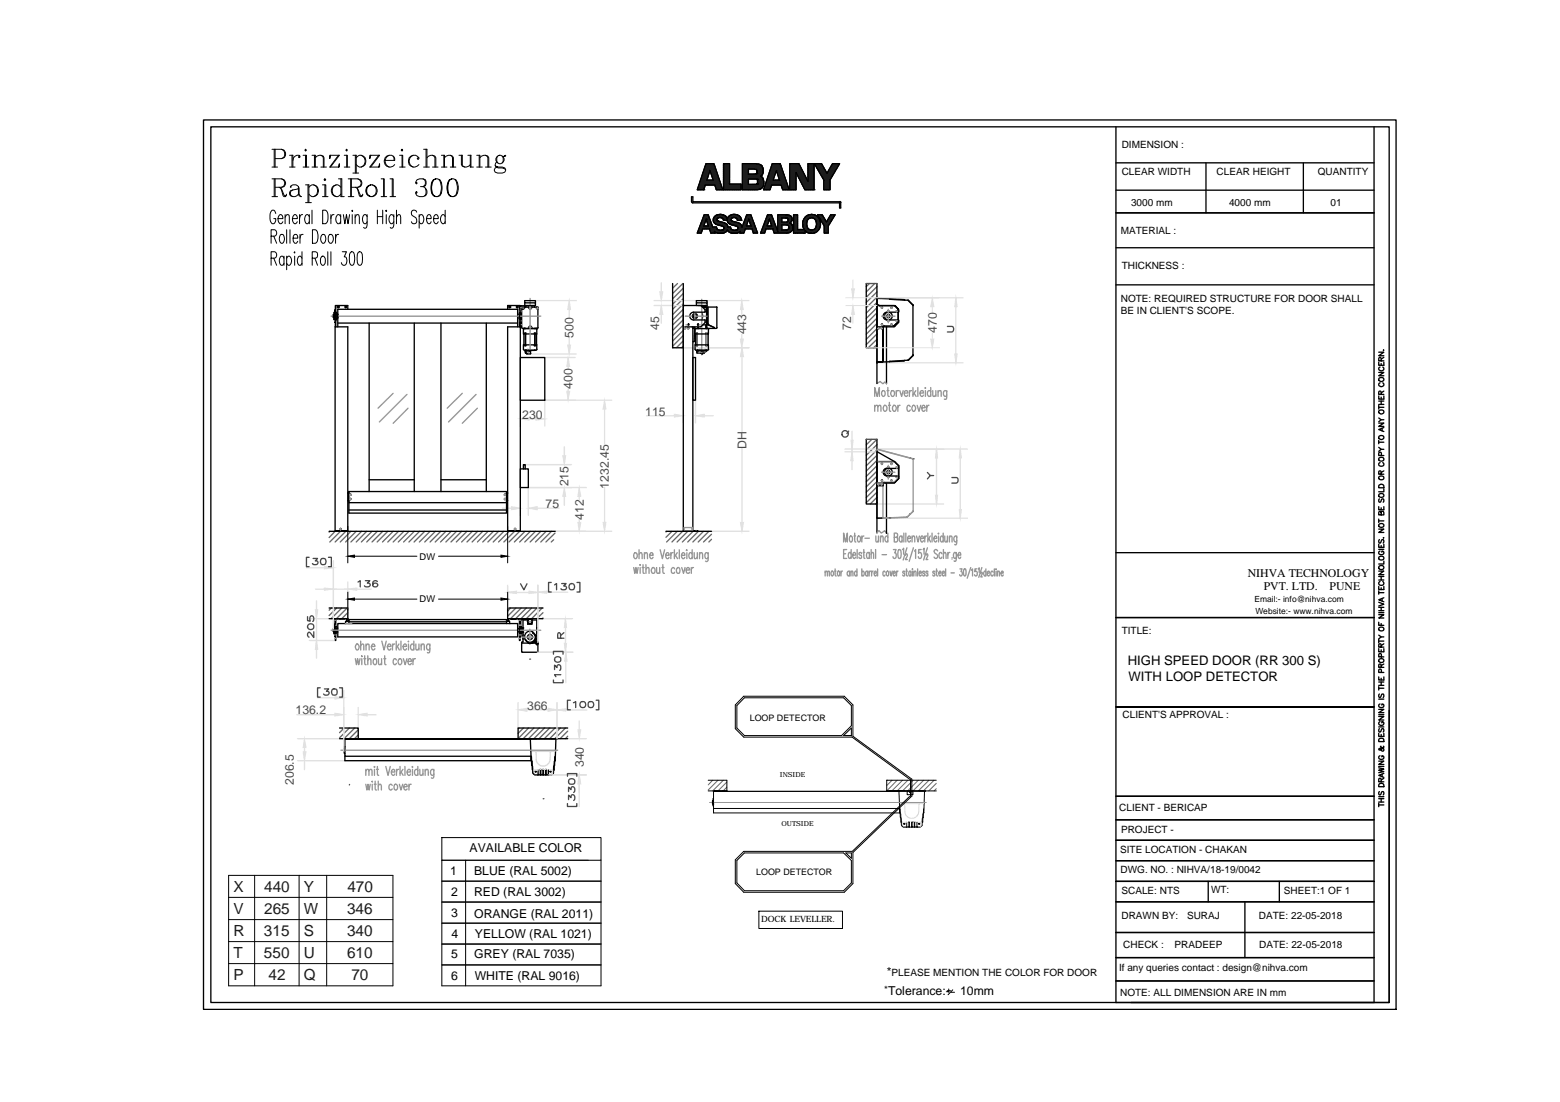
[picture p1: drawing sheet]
<svg xmlns="http://www.w3.org/2000/svg" width="297mm" height="210mm" viewBox="0 0 297 210" stroke-linecap="round" stroke-linejoin="round" font-family="sans-serif">
<defs><g id="words">
<g font-size="2.9" fill="#1d1d1d">
<text x="44.4" y="169.9">X</text>
<text x="50.3" y="169.9">440</text>
<text x="57.8" y="169.9">Y</text>
<text x="66.1" y="169.9">470</text>
<text x="44.4" y="174.1">V</text>
<text x="44.4" y="178.3">R</text>
<text x="50.3" y="178.3">315</text>
<text x="50.3" y="174.1">265</text>
<text x="57.8" y="174.1">W</text>
<text x="57.8" y="178.3">S</text>
<text x="66.1" y="174.1">346</text>
<text x="66.1" y="178.3">340</text>
<text x="44.4" y="182.5">T</text>
<text x="50.3" y="182.5">550</text>
<text x="57.8" y="182.5">U</text>
<text x="66.1" y="182.5">610</text>
<text x="44.4" y="186.7">P</text>
<text x="51.2" y="186.7">42</text>
<text x="57.8" y="186.6">Q</text>
<text x="66.9" y="186.7">70</text>
</g>
<g font-size="2.5">
<text x="214.7" y="126.7">HIGH SPEED DOOR (RR 300 S)</text>
<text x="214.9" y="129.8">WITH LOOP DETECTOR</text>
</g>
<g font-size="2.3" fill="#4c4c4c">
<text x="109.2" y="64.3" transform="rotate(-90 109.2 64.3)">500</text>
<text x="125.5" y="62.9" transform="rotate(-90 125.5 62.9)">45</text>
<text x="142.1" y="63.7" transform="rotate(-90 142.1 63.7)">443</text>
<text x="162.1" y="62.9" transform="rotate(-90 162.1 62.9)">72</text>
<text x="178.4" y="63.4" transform="rotate(-90 178.4 63.4)">470</text>
<text x="109" y="74.1" transform="rotate(-90 109 74.1)">400</text>
<text x="99.5" y="79.7">230</text>
<text x="122.9" y="79.1">115</text>
<text x="142.1" y="85.5" transform="rotate(-90 142.1 85.5)">DH</text>
<text x="108.3" y="92.7" transform="rotate(-90 108.3 92.7)">215</text>
<text x="115.9" y="93.1" transform="rotate(-90 115.9 93.1)">1232.45</text>
<text x="103.9" y="96.8">75</text>
<text x="111.1" y="99" transform="rotate(-90 111.1 99)">412</text>
<text x="56.3" y="136.1">136.2</text>
<text x="100.4" y="135.2">366</text>
<text x="55.9" y="149.5" transform="rotate(-90 55.9 149.5)">206.5</text>
<text x="111.1" y="146.1" transform="rotate(-90 111.1 146.1)">340</text>
</g>
<g font-size="2.3">
<text x="85.7" y="166.7">1</text>
<text x="89.4" y="162.4">AVAILABLE COLOR</text>
<text x="90.3" y="166.7">BLUE (RAL 5002)</text>
<text x="85.9" y="170.6">2</text>
<text x="90.3" y="170.6">RED (RAL 3002)</text>
<text x="85.9" y="174.7">3</text>
<text x="86" y="178.6">4</text>
<text x="90.3" y="174.8">ORANGE (RAL 2011)</text>
<text x="90.4" y="178.7">YELLOW (RAL 1021)</text>
<text x="85.9" y="182.4">5</text>
<text x="90.3" y="182.4">GREY (RAL 7035)</text>
<text x="168.8" y="185.9">*</text>
<text x="85.9" y="186.6">6</text>
<text x="90.4" y="186.6">WHITE (RAL 9016)</text>
<text x="169.1" y="189.6">Tolerance:-</text>
<text x="182.8" y="189.6">10mm</text>
</g>
<g font-size="2.2">
<text x="237.6" y="109.9">NIHVA TECHNOLOGY</text>
<text x="240.6" y="112.3">PVT. LTD.</text>
<text x="253.1" y="112.3">PUNE</text>
</g>
<g font-size="1.9">
<text x="213.6" y="28.1">DIMENSION :</text>
<text x="213.6" y="33.4">CLEAR WIDTH</text>
<text x="231.7" y="33.4">CLEAR HEIGHT</text>
<text x="250.9" y="33.4">QUANTITY</text>
<text x="215.4" y="39.1">3000 mm</text>
<text x="234" y="39.1">4000 mm</text>
<text x="253.3" y="39.1">01</text>
<text x="213.4" y="44.6">MATERIAL :</text>
<text x="213.6" y="51.2">THICKNESS :</text>
<text x="213.4" y="57.6">NOTE: REQUIRED STRUCTURE FOR DOOR SHALL</text>
<text x="213.4" y="59.8">BE IN CLIENT'S SCOPE.</text>
<text x="213.6" y="120.8">TITLE:</text>
<text x="213.8" y="136.8">CLIENT'S APPROVAL :</text>
<text x="213.1" y="154.5">CLIENT - BERICAP</text>
<text x="213.5" y="158.7">PROJECT -</text>
<text x="213.3" y="162.5">SITE LOCATION - CHAKAN</text>
<text x="213.4" y="166.4">DWG. NO. : NIHVA/18-19/0042</text>
<text x="213.5" y="170.2">SCALE: NTS</text>
<text x="230.6" y="170.1">WT:</text>
<text x="244.4" y="170.2">SHEET:1 OF 1</text>
<text x="213.5" y="175.1">DRAWN BY:</text>
<text x="226" y="175.1">SURAJ</text>
<text x="239.7" y="175.1">DATE: 22-05-2018</text>
<text x="169.8" y="185.9">PLEASE MENTION THE COLOR FOR DOOR</text>
<text x="213.1" y="185">If any queries contact : design@nihva.com</text>
<text x="213.9" y="180.6">CHECK :</text>
<text x="223.7" y="180.5">PRADEEP</text>
<text x="239.7" y="180.7">DATE: 22-05-2018</text>
<text x="168.4" y="189.2">*</text>
<text x="213.3" y="189.6">NOTE: ALL DIMENSION ARE IN mm</text>
</g>
<g font-size="1.8">
<text x="79.9" y="106.6">DW</text>
<text x="79.9" y="114.8">DW</text>
</g>
<g font-size="1.7">
<text x="142.8" y="137.3">LOOP DETECTOR</text>
<text x="144" y="166.7">LOOP DETECTOR</text>
<text x="144.9" y="175.6">DOCK LEVELLER.</text>
</g>
<g font-size="1.6">
<text x="238.9" y="114.7">Email:- info@nihva.com</text>
<text x="239" y="117">Website:- www.nihva.com</text>
</g>
<g font-size="1.3">
<text x="148.5" y="148.1">INSIDE</text>
<text x="148.8" y="157.4">OUTSIDE</text>
</g>
</g></defs>
<!-- layer: 0 -->
<g fill="none" stroke="#000" stroke-width=".25">
<path d="M38.7 22.8h227.1v169.5h-227.1zM40.1 24.2h224.4v166.8h-224.4zM134 36.1h.1M134.4 31.2h1.5l1.7 4.9h-1.2l-.3-.9h-1.8l-.3 .9h-1.2zM135.2 32.5l.6 1.8h-1.2zM137.8 31.2h1.1v3.9h2.2v1h-3.3zM141.4 31.2h2.4a1.23 1.23 0 0 1 1.5 1 1.3 1.3 0 0 1-.4 1.3 1.64 1.64 0 0 1 .5 1.7l-.4 .7-.5 .2h-3.1zM144 33.1h.1M144.1 33h.1M144.1 33l.1-.4-.2-.3-1.5-.1v1l1.5-.1M144.1 33l-.1 .1M144.1 34.1h-1.6v1l1.6-.1"/>
<path d="M144.2 35h.1M144.2 34.1h.1M144.2 34.1v.1M144.2 32.8h-.1M144.2 34.2v.8M144.2 34.2h.1M147 31.2h1.6l1.7 4.9h-1.3l-.3-.9h-1.8l-.3 .9h-1.2zM147.8 32.5l.6 1.8h-1.2zM150.4 31.2h1.7l1.8 3.4v-3.4h1.1v4.9h-1.7l-1.7-3.3v3.3h-1.2zM155.1 31.2h1.3l1.1 1.8 1-1.8h1.4l-1.9 3.1v1.8h-1.1v-1.8zM159.9 38.4h-28v-.9h-.2v1M160.1 38.6v1h-.2v-1h-28"/>
<path d="M212.5 24.2v166.8h49.1v-166.8M212.5 31h49.1M212.5 36.2h49.1M229.6 31v9.5M248.2 31v9.5M134.1 40.9h.7l.9 2.4h.7a.8 .8 0 0 0 .6 .6 .8 .8 0 0 0 .9-.4 .93 .93 0 0 0-1.1-.6 1.03 1.03 0 0 1-1-1.2 1.03 1.03 0 0 1 1.3-.9 1.14 1.14 0 0 1 1.4 1.1 1.36 1.36 0 0 1 1.4-1.1 1.36 1.36 0 0 1 1.3 1.1h-.8l-.1-.2a.7 .7 0 0 0-.9-.2l-.2 .3a1.1 1.1 0 0 0 1.1 .6l.7 .3 .3 .6 .9-2.4h.8l1.2 3.5h-.8l-.2-.8h-1.3l-.3 .8h-.7l.1-.3-.6 .3a1.74 1.74 0 0 1-1.9-.6l-.5 .5a1.81 1.81 0 0 1-1.6 0l-.4-.2 .2 .3h-.8l-.3-.8h-1.3l-.3 .8h-.7zM134.5 41.8h.1M134.5 41.8l.4 1.2h-.9zM136.6 41.6a.74 .74 0 0 1 1.2 .3h.7a1.49 1.49 0 0 0 1.5 1.1l.5 .3a.62 .62 0 0 1-.3 .5 .62 .62 0 0 1-.7 0l-.3-.2-.1-.3h-.5a1.42 1.42 0 0 0-1.5-1.1 .43 .43 0 0 1-.5-.1 .43 .43 0 0 1 0-.5zM136.8 41.5h.1M137.2 43.9h.1M139.5 41.5h.1"/>
<path d="M142.6 41.8h.1M142.6 41.8l.4 1.2h-.9zM146.1 40.9h.8l1.2 3.2v-3.2h1.8a.82 .82 0 0 1 .9 .6 .82 .82 0 0 1-.5 1l.6 .4a1.08 1.08 0 0 1-1.1 1.5h-2.4l-.2-.8h-1.3l-.3 .8h-.8zM146.5 41.8l.5 1.2h-.9zM148.9 41.5h.8a.41 .41 0 0 1 .4 .4 .41 .41 0 0 1-.5 .4h-.7zM148.9 42.8l1.1 .1 .2 .3v.4l-.5 .2h-.8zM151.1 40.9h.8v2.8h1.2l-.1-.2a1.77 1.77 0 0 1 1.5-2.7 1.77 1.77 0 0 1 1.6 2.7 1.71 1.71 0 0 1-2.8 .4v.5h-2.2zM153.9 41.7a.96 .96 0 0 1 1.1-.1 .96 .96 0 0 1 .5 1.1 .98 .98 0 0 1-1.1 1.1 .98 .98 0 0 1-.8-1.3zM155.7 40.9h.9l.8 1.4 .8-1.4h.8l-1.3 2.1v1.4h-.8v-1.4zM212.5 40.5h49.1M212.5 47.2h49.1M212.5 54.3h49.1"/>
<path d="M262.5 75.4v.6h1v-.6M262.5 70.9h1l-1 .7h1M262.5 69v.6h1v-.6M262.5 67.1h1l-1 .7h1M262.5 77.2v.7M262.5 79.6l.5 .4M262.5 77.6h1M262.5 77h1M262.5 76.4h1M262.8 72.9a.37 .37 0 0 0-.3 .4 .37 .37 0 0 0 .4 .3 .41 .41 0 0 0 .5-.1 .41 .41 0 0 0-.1-.6M262.8 69.9a.37 .37 0 0 0-.3 .4 .37 .37 0 0 0 .4 .3 .41 .41 0 0 0 .5-.1 .41 .41 0 0 0-.1-.6M263 75.1l-.1-.5-.3-.1-.1 .6h1"/>
<path d="M263 68.7l-.1-.5-.2-.1-.2 .2v.4h1M263 69.2v.4M263 75.6v.4M263 76.4v.6M263.4 66.7h.1M263.5 80h-.5l-.5 .3M263.5 74.5l-.5 .3M263.5 68.1l-.5 .3M262.5 96.5v.6h1v-.6M262.5 80.6h1l-1 .6h1M262.5 83.9v.6M262.5 98.9v.6"/>
<path d="M262.5 99.2h1M262.5 85.2l.5 .4M262.5 84.2h1M262.6 92.4a.53 .53 0 0 1 .9 .2v.3h-1zM262.7 95l-.2 .2 .2 .5 .2-.1 .2-.5 .3-.1 .1 .2-.1 .5M262.8 88.1l-.1 .1a.42 .42 0 0 0 .3 .6 .42 .42 0 0 0 .4-.6l-.1-.1M263 97.6l.2-.2h.2l.1 .2v.5h-1l.1-.7h.3l.1 .7M263 90.3l-.1-.5-.3-.1-.1 .6h1M263 96.7v.4M263 86.8v-.6h-.4l-.1 .6h1M263.2 81.6v.5M263.5 93.1v.6h-1"/>
<path d="M263.5 85.6h-.5l-.5 .4M263.5 81.4l-1 .4 1 .4M263.5 89.7l-.5 .3M212.5 117.6h49.1M212.5 105.3h49.1M262.5 118.5v.6h1M262.5 117.1h1l-1 .6h1M262.5 114.7l1 .4-1 .3M262.5 111.7v.6h1v-.6M262.5 108.8h1l-1 .7h1M262.5 103.7v.6h1v-.6M262.5 100.8h1l-1 .6h1"/>
<path d="M262.5 112.6v.6M262.5 116.7h1M262.5 116.3h1M262.5 115.7h1M262.5 112.9h1M262.5 110.5h1M262.5 109.8h1M262.5 104.6h1M262.7 102.8l-.2 .2 .2 .4h.2l.3-.6 .3 .2-.1 .4M262.8 110.8a.43 .43 0 0 0-.2 .6 .43 .43 0 0 0 .7 0l.2-.2-.2-.4M262.8 105h-.1a.45 .45 0 0 0 .3 .7 .45 .45 0 0 0 .5-.5l-.2-.2h-.2v.2M263 103.9v.4"/>
<path d="M263 109.8v.7M263 112v.3M263 115.7v.6M263 118.8v.3M263.2 114v.5M263.4 102.4h.1M263.5 113.9l-1 .3 1 .4M263.5 106.9v.5h-1M261.6 134.6h-49.1h49.1M262.5 139.7v.6h1v-.6M262.5 136.5h1l-1 .6h1M262.5 135.1h1l-1 .6h1"/>
<path d="M262.5 128.9v.6h1v-.6M262.5 123.6v.5h1v-.5M262.5 121.8v.7M262.5 130.8v.6M262.5 138.5h1M262.5 136.1h1M262.5 133.2h1M262.5 131.1h1M262.5 130.5h1M262.5 129.9h1M262.5 122.1h1M262.5 121l.5 .3"/>
<path d="M262.7 138.8l-.2 .3 .2 .3 .2-.1 .2-.5h.3l.1 .3-.1 .3M262.7 132.2l-.2 .2 .2 .5 .2-.2 .2-.4 .1-.1 .3 .2-.1 .5M262.8 137.4a.43 .43 0 0 0-.2 .7 .43 .43 0 0 0 .7 0 .35 .35 0 0 0 .2-.4 .35 .35 0 0 0-.4-.3v.3M262.8 134.1a.38 .38 0 0 0-.2 .5 .38 .38 0 0 0 .5 .2 .34 .34 0 0 0 .4-.4 .34 .34 0 0 0-.4-.3v.2M263 127.1l-.1-.5-.3-.1-.1 .6h1M263 123.3l-.1-.6h-.3l-.1 .6h1M263 123.8v.3M263 129.2v.3M263 129.9v.6M263 139.9v.4M263 128.1v-.6h-.4l-.1 .6h1M263 125.1v-.5l-.4-.1-.1 .6h1"/>
<path d="M263.5 121.3h-.5l-.5 .4M263.5 126.5l-.5 .3M263.5 122.6l-.5 .4M264.5 135.3v55.7h-49.1M212.5 151.7h49.1M212.5 156.2h49.1M262.5 146.2l1 .3-1 .2 1 .3-1 .2M262.5 145h1l-1 .6h1M262.5 153.3h1M262.5 153v.7M262.5 152.8h1M262.5 152.1h1"/>
<path d="M262.5 151.8h1M262.5 146h1M262.7 150.8l-.2 .2 .2 .4 .2-.1 .2-.5h.3l.1 .2-.1 .4M262.7 149.3a.52 .52 0 0 1 .6 0 .52 .52 0 0 1 .2 .5h-1zM262.7 140.7h.7l.1 .6h-1zM262.8 144a.38 .38 0 0 0-.2 .5 .38 .38 0 0 0 .5 .1 .34 .34 0 0 0 .4-.3 .34 .34 0 0 0-.4-.3v.2M262.9 142.1v.2a.55 .55 0 0 1 .5 .7h-.3l-.3-.4-.3 .1 .2 .2 .2-.1 .6-.4-.1-.3M263 148.9l-.1-.6h-.3l-.1 .6h1M263 152.1v.7M263.2 147.5v.4M263.5 147.3l-1 .4 1 .4M263.5 148.2l-.5 .4"/>
<path d="M212.5 160h49.1M212.5 163.9h49.1M212.5 171.8h49.1M212.5 177.6h49.1M230.1 167.9v3.9M243.6 167.9v3.9M261.6 167.9h-49.1h49.1M212.5 182.4h49.1M212.5 186.8h49.1"/>
<circle cx="263" cy="72.3" r=".45"/>
<circle cx="263" cy="78.5" r=".45"/>
<circle cx="263" cy="94.4" r=".45"/>
<circle cx="263" cy="87.5" r=".45"/>
<circle cx="263" cy="83.3" r=".45"/>
<circle cx="263" cy="91" r=".45"/>
<circle cx="263" cy="100.1" r=".45"/>
<circle cx="263" cy="106.3" r=".45"/>
<circle cx="263" cy="119.8" r=".45"/>
<circle cx="263" cy="108.1" r=".46"/>
<circle cx="263" cy="125.8" r=".45"/>
</g>
<g fill="none" stroke="#1d1d1d" stroke-width=".25">
<path d="M134 36.1h.1M134 35.9l-.1 .2M134.1 35.8l-.4 .3M134.2 35.7l-.5 .4M134.2 35.5l-.6 .6M134.3 35.4l-.9 .7M134.5 31.2l-.1 .1M134.6 31.2l-.3 .3M134.6 34.2l-1.8 1.9M134.6 34.1l-1.7 1.8M134.6 34.3l-1.8 1.8M134.7 31.2l-.4 .4"/>
<path d="M134.7 34l-1.8 1.8M134.7 34.3l-1.8 1.8M134.8 31.2l-.6 .5M134.8 33.8l-1.9 1.8M134.8 33.7l-1.8 1.8M134.8 34.3l-1.8 1.8M134.8 33.5l-1.8 1.8M134.9 31.2l-.7 .7M134.9 33.4l-1.8 1.8M134.9 34.3l-1.8 1.8M134.9 33.3l-1.7 1.7M135 31.2l-.9 .8"/>
<path d="M135 33.1l-1.8 1.8M135 33l-1.8 1.7M135 34.3l-1.8 1.8M135.1 31.2l-1 1M135.1 32.8l-1.8 1.8M135.1 34.3l-1.8 1.8M135.1 32.7l-1.8 1.8M135.1 31.2l-1.1 1.1M135.1 32.5l-1.7 1.8M135.2 34.3l-1.8 1.8M135.3 31.2l-1.3 1.3M135.3 34.3l-.9 .9"/>
<path d="M135.4 31.2l-1.4 1.4M135.4 34.3l-.9 .9M135.4 31.2l-1.5 1.6M135.5 34.3l-1 .9M135.5 31.2l-1.7 1.7M135.6 34.3l-1 .9M135.7 31.2l-1.9 1.8M135.7 34.3l-.9 .9M135.7 35.2l1.2-1.1-1.1 1.1M135.7 31.2l-2 2M135.8 34.3l-1 .9M135.8 31.2l-2.1 2.1"/>
<path d="M135.9 31.2l-2.2 2.3M135.9 31.3l-2.3 2.3M136 31.4l-2.4 2.4M136 31.4l-2.5 2.5M136 31.5l-2.6 2.6M136.1 31.6l-2.7 2.6M136.1 31.6l-.9 .9M136.1 31.7l-.9 .9M136.1 31.8l-.8 .8M136.2 31.8l-.9 .9M136.2 31.9l-.9 .9M136.2 32l-.9 .8"/>
<path d="M136.2 32l-.8 .9M136.2 32.1l-.8 .9M136.3 32.2l-.9 .9M136.3 32.3l-.9 .9M136.3 32.4l-.8 .9 .9-.8M136.4 36.1l.9-.9-.9 .9M136.4 32.6l-.9 .9M136.4 32.5l-.9 .9M136.5 32.7l-.9 .9M136.5 32.8l-.9 .8M136.5 32.8l-.9 .9M136.5 32.9l-.8 .9"/>
<path d="M136.5 33l-.8 .9M136.6 33.1l-.9 .9M136.6 33l-.9 .9M136.6 33.2l-.9 .9M136.6 33.3l-.9 .8M136.7 33.3l-.9 1M136.7 33.5l-1.8 1.7M136.8 33.6l-1.7 1.6M136.8 33.6l-1.8 1.6M136.8 33.7l-1.6 1.5M136.8 33.8l-1.5 1.4M136.8 33.9l-1.4 1.3"/>
<path d="M136.8 33.9l-1.3 1.3M136.9 34l-1.3 1.2M137 34.2l-1.1 1M137 34.3l-1 .9M137 34.3l-.9 .9M137 34.4l-.9 .9M137 34.5l-.8 .9M137.1 34.5l-.9 1M137.1 34.6l-.9 .9M137.1 34.8l-.9 .9M137.1 34.7l-.9 .9M137.2 34.8l-.9 1"/>
<path d="M137.2 34.9l-.9 .9M137.2 35l-.9 .9M137.3 35l-1 1M137.3 35.1l-.9 .9M137.3 35.3l-.8 .8M137.3 35.4l-.7 .7M137.4 35.5l-.7 .6M137.4 35.6l-.5 .5M137.4 35.5l-.6 .6M137.5 35.7l-.5 .4M137.5 35.8l-.4 .3M137.5 35.9l-.2 .2"/>
<path d="M137.5 35.8l-.3 .3M137.6 36l-.2 .1M137.6 36.1h-.1M137.6 36.1h.1M137.9 31.2l-.1 .1M137.9 31.2l-.1 .2M138 31.2l-.2 .3M138.1 31.2l-.3 .4M138.2 31.2l-.4 .5M138.3 31.2l-.5 .6M138.4 31.2l-.6 .7M138.5 31.2l-.7 .7"/>
<path d="M138.6 31.2l-.8 .8M138.7 31.2l-.9 1M138.8 31.2l-1 1M138.9 33.8l-1.1 1.1M138.9 33.9l-1.1 1.1M138.9 34.1l-1.1 1.2M138.9 34.2l-1.1 1.2M138.9 34.5l-1.1 1.2M138.9 34.6l-1.1 1.2M138.9 34.9l-1.1 1.2M138.9 35l-1.1 1.1M138.9 31.2l-1.1 1.1"/>
<path d="M138.9 31.3l-1.1 1.1M138.9 31.4l-1.1 1.1M138.9 31.5l-1.1 1.1M138.9 31.6l-1.1 1.1M138.9 31.7l-1.1 1.1M138.9 31.7l-1.1 1.2M138.9 31.9l-1.1 1.1M138.9 31.9l-1.1 1.2M138.9 32l-1.1 1.2M138.9 32.1l-1.1 1.2M138.9 32.2l-1.1 1.2M138.9 32.3l-1.1 1.2"/>
<path d="M138.9 32.4l-1.1 1.2M138.9 32.5l-1.1 1.2M138.9 32.6l-1.1 1.2M138.9 32.7l-1.1 1.2M138.9 32.8l-1.1 1.1M138.9 32.9l-1.1 1.2M138.9 33l-1.1 1.1M138.9 33.1l-1.1 1.1M138.9 33.2l-1.1 1.2M138.9 33.3l-1.1 1.1M138.9 33.4l-1.1 1.1M138.9 33.5l-1.1 1.1"/>
<path d="M138.9 33.6l-1.1 1.1M138.9 33.6l-1.1 1.2M138.9 33.9l-1.1 1.2M138.9 34.1l-1.1 1.1M138.9 34.3l-1.1 1.2M138.9 34.4l-1.1 1.2M138.9 34.7l-1.1 1.2M138.9 34.8l-1.1 1.2M139 35.1l-1.1 1M139 35.1l-1 1M139.1 35.1l-1 1M139.2 35.1l-1.1 1"/>
<path d="M139.3 35.1l-1.1 1M139.4 35.1l-1 1M139.5 35.1l-1.1 1M139.6 35.1l-1.1 1M139.7 35.1l-1.1 1M139.8 35.1l-1.1 1M139.9 35.1l-1.1 1M140 35.1l-1.1 1M140.1 35.1l-1.1 1M140.2 35.1l-1.1 1M140.3 35.1l-1.1 1M140.3 35.1l-1 1"/>
<path d="M140.5 35.1l-1.1 1M140.6 35.1l-1.1 1M140.6 35.1l-1 1M140.7 35.1l-1 1M140.9 35.1l-1.1 1M140.9 35.1l-1 1M141 35.1l-1 1M141.1 35.2l-.9 .9M141.1 35.3l-.8 .8M141.1 35.4l-.8 .7M141.1 35.6l-.5 .5M141.1 35.7l-.5 .4"/>
<path d="M141.1 36l-.2 .1M141.1 36.1h-.1M141.1 35.8l-.4 .3M141.1 35.1l-1 1M141.1 35.5l-.7 .6M141.1 35.9l-.3 .2M141.4 31.2h.1M141.5 31.2l-.1 .1M141.6 31.2l-.2 .2M141.7 31.2l-.3 .3M141.7 31.2l-.3 .4M141.9 31.2l-.5 .5"/>
<path d="M142 31.2l-.6 .6M142 31.2l-.6 .7M142.1 31.2l-.7 .8M142.3 31.2l-.9 .9M142.3 31.2l-.9 1M142.4 31.2l-1 1.1M142.5 32.7l-1.1 1.1M142.5 32.8l-1.1 1.1M142.5 32.8l-1.1 1.2M142.5 33.1l-1.1 1.2M142.5 34.2l-1.1 1.1M142.5 34.3l-1.1 1.1"/>
<path d="M142.5 34.6l-1.1 1.1M142.5 34.7l-1.1 1.1M142.5 35l-1.1 1.1M142.5 35.1l-1 1M142.5 31.2l-1.1 1.2M142.5 32.2l-1.1 1.2M142.5 32.4l-1.1 1.1M142.5 32.5l-1.1 1.1M142.5 32.5l-1.1 1.2M142.5 32.9l-1.1 1.2M142.5 33l-1.1 1.2M142.5 34.4l-1.1 1.1"/>
<path d="M142.5 34.4l-1.1 1.2M142.5 34.7l-1.1 1.2M142.5 34.8l-1.1 1.2M142.6 33.2l-1.2 1.2M142.6 35.1l-1 1M142.6 31.2l-1.2 1.3M142.7 33.2l-1.3 1.3M142.7 35.1l-1 1M142.7 31.2l-1.3 1.3M142.8 33.2l-1.4 1.4M142.8 35.1l-1 1M142.8 31.2l-1.4 1.5"/>
<path d="M142.8 33.2l-1.4 1.5M142.9 35.1l-1 1M142.9 31.2l-1.5 1.6M142.9 33.2l-1.5 1.5M143 31.2l-1.6 1.6M143 35.1l-1 1M143.1 33.2l-1.7 1.7M143.1 35.1l-1 1M143.1 31.2l-1.7 1.8M143.1 33.2l-1.7 1.8M143.2 35.1l-1 1M143.2 31.2l-1.8 1.8"/>
<path d="M143.2 33.2l-1.8 1.8M143.3 35.1l-1 1M143.3 31.2l-1.9 1.9M143.4 33.2l-2 1.9M143.4 35.1l-1 1M143.4 31.2l-2 2M143.4 33.2l-2 2M143.5 35.1l-1 1M143.5 31.2l-2.1 2.1M143.5 33.2l-.9 .9M143.6 35.1l-1 1M143.6 31.2l-1 1"/>
<path d="M143.6 33.2l-.9 .9M143.7 35.1l-1.1 1M143.7 31.2l-1.1 1M143.7 33.1l-.9 1M143.8 35.1l-1 1M143.8 31.2l-1 1M143.8 33.1l-.9 1M143.9 31.2l-1.1 1M143.9 35.1l-1.1 1M143.9 31.2l-1 1M143.9 33.1l-.9 1M144 35.1l-1.1 1"/>
<path d="M144 31.2l-1 1M144.1 31.2l-1 1M144.1 35l-1.1 1.1M144.2 31.2l-1 1M144.3 31.2l-1 1M144.4 31.2l-1 1M144.5 31.3l-1 .9M144.5 31.3l-.9 .9M144.6 31.3l-.9 .9M144.7 31.3l-.9 .9M144.8 31.4l-.9 .8M144.8 31.4l-.9 .9"/>
<path d="M144.9 31.4l-.9 .9M144.9 31.5l-.8 .8M144.9 33.6l-.7 .7M145 33.6l-.8 .8M145 33.7l-.8 .7M145 31.5l-.9 .9M145 33.7l-.8 .8M145 31.6l-.9 .9M145.1 31.6l-1 .9M145.1 31.7l-.9 .9M145.1 33.8l-.9 .8M145.1 35.8h-.1"/>
<path d="M145.2 33.2l-1 1M145.2 33.8l-1 .9M145.2 31.7l-1 1.1M145.2 31.8l-1.1 1M145.2 31.9l-1.1 1.1M145.2 31.9l-2.1 2.2M145.2 33.9l-1 .9M145.3 33.9l-1.1 1.1M145.3 32l-2.1 2.1M145.3 32.1l-2 2M145.3 32.9l-1.2 1.2M145.3 33.1l-1.1 1"/>
<path d="M145.3 34l-2.2 2.1M145.3 32.2l-1.9 1.9M145.3 32.5l-1.6 1.6M145.3 32.6l-1.5 1.5M145.3 32.7l-1.4 1.4M145.3 34.1l-2.1 2M145.3 35.5l-.5 .5M145.3 32.2l-1.8 1.9M145.3 32.3l-1.7 1.8M145.3 32.4l-1.6 1.7M145.3 32.8l-1.3 1.3M145.3 34.2l-1.9 1.9"/>
<path d="M145.3 35.4l-.6 .7M145.3 34.1l-2 2M145.4 34.4l-1.8 1.7M145.4 34.4l-1.7 1.7M145.4 35.1l-1 1M145.4 34.3l-1.9 1.8M145.4 35.2l-.9 .9M145.4 34.6l-1.5 1.5M145.4 34.7l-1.4 1.4M145.4 34.8l-1.3 1.3M145.4 34.9l-1.2 1.2M145.4 35l-1.1 1.1"/>
<path d="M145.4 34.5l-1.6 1.6M146.7 36.1h-.1M146.7 35.9l-.2 .2M146.7 35.8l-.3 .3M146.8 35.6l-.5 .5M146.8 35.5l-.6 .6M146.9 35.3l-.8 .8M147.1 31.2l-.1 .1M147.2 31.2l-.2 .2M147.2 34.3l-1.8 1.8M147.2 34.2l-1.8 1.8M147.3 34.1l-1.8 1.8"/>
<path d="M147.3 31.2l-.4 .4M147.3 33.9l-1.8 1.9M147.3 34.3l-1.8 1.8M147.4 33.8l-1.8 1.8M147.4 31.2l-.5 .5M147.4 34.3l-1.8 1.8M147.4 33.6l-1.8 1.9M147.5 33.5l-1.8 1.8M147.5 31.2l-.7 .7M147.5 33.4l-1.8 1.8M147.5 34.3l-1.8 1.8M147.6 33.2l-1.8 1.8"/>
<path d="M147.6 31.2l-.8 .8M147.6 34.3l-1.8 1.8M147.6 33.1l-1.8 1.8M147.7 31.2l-1 1M147.7 33l-1.8 1.7M147.7 32.8l-1.8 1.8M147.7 34.3l-1.8 1.8M147.8 32.7l-1.8 1.7M147.8 31.2l-1.1 1.1M147.8 32.5l-1.8 1.8M147.8 34.3l-1.8 1.8M147.9 31.2l-1.3 1.3"/>
<path d="M147.9 34.3l-.9 .9M148 31.2l-1.4 1.4M148 34.3l-.9 .9M148.1 31.2l-1.6 1.6M148.1 34.3l-.9 .9M148.2 31.2l-1.7 1.7M148.2 34.3l-.9 .9M148.3 31.2l-1.9 1.8M148.3 34.3l-.9 .9M148.4 31.2l-2 2M148.4 34.3l-.9 .9M148.4 31.2l-2 2.1"/>
<path d="M148.6 31.2l-2.3 2.2M148.6 31.3l-2.4 2.4M148.6 31.3l-2.4 2.3M148.6 31.4l-2.5 2.5M148.6 31.5l-2.5 2.5M148.7 31.5l-2.6 2.6M148.7 31.6l-.9 .9M148.7 31.7l-.9 .8M148.8 31.7l-.9 .9M148.8 31.8l-.9 .9M148.8 31.9l-.9 .9M148.8 31.9l-.8 .9"/>
<path d="M148.9 32l-.9 .9M148.9 32.1l-.9 .9M148.9 32.2l-.9 .8M148.9 32.2l-.8 .9M148.9 32.3l-.8 .9M149 32.4l-.9 .9M149 32.5l-.9 .8M149 32.5l-.9 .9M149 32.6l-.8 .9M149.1 32.7l-.9 .9M149.1 32.8l-.9 .8M149.1 32.8l-.9 .9"/>
<path d="M149.2 32.9l-.9 .9M149.2 33l-.9 .9M149.2 33.1l-.8 .9M149.2 33.2l-.8 .9M149.3 33.3l-.9 .8M149.3 33.3l-.9 .9M149.3 33.4l-.9 .9M149.3 33.5l-1.8 1.7M149.4 33.6l-1.7 1.6M149.4 33.6l-1.6 1.6M149.4 33.7l-1.6 1.5M149.5 33.8l-1.6 1.4"/>
<path d="M149.5 33.8l-1.4 1.4M149.5 33.9l-1.4 1.3M149.5 34l-1.3 1.2M149.5 34l-1.2 1.2M149.5 34.1l-1.1 1.1M149.6 34.2l-1.1 1M149.6 34.3l-.9 .9M149.6 34.3l-1 .9M149.7 34.5l-.9 .9M149.7 34.4l-.9 .9M149.7 34.6l-.9 .9M149.7 34.7l-.8 .9"/>
<path d="M149.8 34.7l-.9 1M149.8 34.8l-.9 .9M149.8 35l-.9 .9M149.8 34.9l-.9 .9M149.9 35l-.9 .9M149.9 35.1l-.9 .9M149.9 35.2l-.9 .9M150 35.2l-.9 .9M150 35.3l-.8 .8M150 35.4l-.8 .7M150 35.5l-.7 .6M150 35.5l-.5 .6"/>
<path d="M150 35.6l-.5 .5M150.1 35.7l-.5 .4M150.1 35.8l-.3 .3M150.1 35.8l-.4 .3M150.2 35.9l-.3 .2M150.2 36l-.2 .1M150.2 36.1h-.1M150.2 36.1h.1M150.5 31.2l-.1 .1M150.6 31.2l-.2 .2M150.8 31.2l-.4 .4M150.8 31.2l-.4 .5"/>
<path d="M150.9 31.2l-.5 .5M151 31.2l-.6 .6M151.1 31.2l-.7 .7M151.2 31.2l-.8 .8M151.3 31.2l-.9 .9M151.4 31.2l-1 1M151.5 31.2l-1.1 1.1M151.5 36.1h.1M151.6 35.5l-.6 .6M151.6 35.9l-.2 .2M151.6 33l-1.2 1.1M151.6 33.3l-1.2 1.2"/>
<path d="M151.6 33.7l-1.2 1.2M151.6 34l-1.2 1.2M151.6 34.1l-1.2 1.2M151.6 34.4l-1.2 1.2M151.6 34.5l-1.2 1.2M151.6 34.8l-1.2 1.2M151.6 35.2l-1 .9M151.6 33.1l-1.2 1.1M151.6 33.2l-1.2 1.1M151.6 33.3l-1.2 1.1M151.6 33.5l-1.2 1.1M151.6 33.6l-1.2 1.1"/>
<path d="M151.6 33.6l-1.2 1.2M151.6 33.9l-1.2 1.1M151.6 33.9l-1.2 1.2M151.6 34.2l-1.2 1.2M151.6 34.3l-1.2 1.2M151.6 34.6l-1.2 1.2M151.6 34.7l-1.2 1.1M151.6 34.9l-1.2 1.2M151.6 35l-1.2 1.1M151.6 35.1l-1.1 1M151.6 35.3l-.9 .8M151.6 35.4l-.8 .7"/>
<path d="M151.6 35.5l-.7 .6M151.6 35.7l-.5 .4M151.6 35.8l-.5 .3M151.6 35.8l-.3 .3M151.6 36.1h-.2M151.6 31.2l-1.2 1.2M151.7 31.2l-1.3 1.3M151.8 31.2l-1.4 1.4M151.9 31.2l-1.5 1.5M152 31.2l-1.6 1.6M152.1 31.2l-1.7 1.7M152.1 31.2l-1.7 1.8"/>
<path d="M152.2 31.3l-1.8 1.8M152.2 31.4l-1.8 1.8M152.2 31.4l-1.8 1.9M152.2 31.5l-1.8 1.9M152.3 31.6l-1.9 1.9M152.3 31.6l-1.9 2M152.4 31.7l-2 1.9M152.4 31.7l-2 2.1M152.4 31.8l-2 2.1M152.5 31.9l-2.1 2M152.5 31.9l-2.1 2.1M152.5 32l-.9 .9"/>
<path d="M152.5 32.1l-.8 .9M152.6 32.1l-.9 .9M152.6 32.2l-.9 .9M152.7 32.2l-1 1M152.7 32.3l-.9 1M152.7 32.4l-.9 .9M152.8 32.5l-1 .8M152.8 32.5l-.9 .9M152.8 32.6l-.9 .9M152.8 32.6l-.9 1M152.9 32.7l-1 .9M152.9 32.8l-.9 .9"/>
<path d="M153 32.8l-1 .9M153 32.9l-.9 .9M153 33l-.9 .9M153.1 33.1l-.9 .9M153.1 33.1l-.9 1M153.1 33.2l-.9 .9M153.2 33.3l-1 .9M153.2 33.3l-.9 .9M153.2 33.4l-.9 .9M153.3 33.5l-.9 .9M153.3 33.6l-.9 .9M153.4 33.7l-.9 .9"/>
<path d="M153.4 33.6l-.9 1M153.4 33.8l-.9 .9M153.5 33.9l-1 .8M153.5 34l-.9 .9M153.5 33.9l-.9 .9M153.6 34l-.9 1M153.6 34.1l-.9 .9M153.6 34.2l-.8 .9M153.6 34.1l-.9 1M153.7 34.3l-.9 .9 .9-.8M153.8 34.5l-.9 .9M153.8 34.4l-1 .9"/>
<path d="M153.9 31.2v.1M154 31.2l-.1 .2M154.1 31.2l-.2 .2M154.2 31.2l-.3 .4M154.3 31.2l-.4 .5M154.4 31.2l-.5 .5M154.5 31.2l-.6 .6M154.6 31.2l-.7 .7M154.7 31.2l-.8 .8M154.7 31.2l-.8 .9M154.9 31.2l-1 1M155 31.2l-1.1 1.1"/>
<path d="M155 36.1h.1M155 32.1l-1.1 1.2M155 32.2l-1.1 1.1M155 32.5l-1.1 1.1M155 32.6l-1.1 1.1M155 32.9l-1.1 1.1M155 33.3l-1.1 1.1M155 33.6l-2 2M155 34l-1.9 1.9M155 34.1l-1.8 1.8M155 34.4l-1.7 1.7M155 34.5l-1.7 1.6"/>
<path d="M155 34.6l-1.5 1.5M155 34.7l-1.4 1.4M155 34.8l-1.4 1.3M155 34.9l-1.3 1.2M155 35l-1.1 1.1M155 35.1l-1.1 1M155 35.2l-1 .9M155 35.2l-.9 .9M155 35.5l-.7 .6M155 35.5l-.6 .6M155 35.6l-.5 .5M155 35.8l-.4 .3"/>
<path d="M155 35.8l-.3 .3M155 35.9l-.2 .2M155 36l-.1 .1M155 31.4l-1.1 1.1M155 31.4l-1.1 1.2M155 31.8l-1.1 1.2M155 32.8l-1.1 1.1M155 31.7l-1.1 1.2M155 33l-1.1 1.1M155 33.7l-2 2M155 31.3l-1.1 1.1M155 31.5l-1.1 1.2"/>
<path d="M155 31.7l-1.1 1.1M155 31.9l-1.1 1.2M155 32l-1.1 1.2M155 32.3l-1.1 1.2M155 32.4l-1.1 1.2M155 32.7l-1.1 1.2M155 33l-1.1 1.2M155 33.2l-1.1 1.1M155 33.3l-1.1 1.2M155 33.4l-2 2.1M155 33.6l-2 1.9M155 33.8l-1.9 2"/>
<path d="M155 33.9l-1.9 1.9M155 34.2l-1.8 1.8M155 34.3l-1.7 1.8M155 35.4l-.8 .7M155.1 31.2h.1M155.3 31.2l-.1 .1M155.3 31.2l-.1 .2M155.4 31.2l-.2 .2M155.5 31.2l-.2 .3M155.6 31.2l-.3 .3M155.7 31.2l-.4 .4M155.8 31.2l-.5 .5"/>
<path d="M155.9 31.2l-.5 .5M156 31.2l-.6 .6M156.1 31.2l-.6 .6M156.1 33l.9-.8-.8 .8M156.2 31.2l-.7 .7M156.3 31.2l-.8 .7M156.4 31.2l-.9 .8M156.4 31.2l-.8 .9M156.5 31.3l-.9 .9M156.5 31.4l-.8 .8M156.6 31.4l-.9 .8M156.6 31.5l-.8 .8"/>
<path d="M156.6 31.5l-.8 .9M156.6 31.6l-.8 .9M156.7 31.7l-.9 .8M156.7 31.7l-.8 .9M156.8 31.8l-.9 .8M156.8 31.8l-.8 .9M156.8 31.9l-.8 .9M156.9 31.9l-.9 .9M156.9 32l-.8 .9M156.9 32.1l-.8 .8M157 32.3l-.8 .8M157.1 32.3l-.9 .9"/>
<path d="M157.1 32.4l-.8 .8M157.2 32.5l-.9 .8M157.2 32.5l-.8 .8M157.2 32.6l-.8 .8M157.2 32.6l-.8 .9M157.3 32.7l-.9 .8M157.3 32.8l-.8 .8M157.4 32.8l-.9 .8M157.4 32.9l-.8 .8M157.4 32.9l-.8 .9M157.5 33l-.9 .9M158 34.3l-1.1 1.2"/>
<path d="M158 34.6l-1.1 1.2M158 34.7l-1.1 1.2M158 35l-1.1 1.1M158 35.3l-.8 .8M158 35.7l-.4 .4M158 35.8l-.3 .3M158 36.1h.1M158 34.2l-1.1 1.2M158 34.4l-1.1 1.2M158 34.5l-1.1 1.2M158 34.8l-1.1 1.2M158 34.9l-1.1 1.2"/>
<path d="M158 35.1l-1 1M158 35.2l-.9 .9M158 35.4l-.7 .7M158 35.5l-.6 .6M158 35.6l-.5 .5M158 35.9l-.3 .2M158 36l-.2 .1M158.2 34l-1.3 1.3M158.3 33.7l-1.4 1.5M158.5 33.5l-1.6 1.6M158.6 31.2l-.2 .2M158.6 33.3l-1.7 1.7"/>
<path d="M158.7 31.2l-.4 .4M158.8 31.2l-.7 .6M158.8 33l-1.9 1.9M158.9 31.2l-.9 .9M158.9 32.8l-2 2M159 31.2l-1.1 1.1M159.1 31.2l-1.4 1.3M159.1 32.5l-2.2 2.2M159.1 31.2l-1.5 1.6M159.2 32.3l-2.3 2.3M159.3 31.2l-1.8 1.8M159.4 31.2l-2.8 2.7"/>
<path d="M159.4 32.1l-2.5 2.4M159.4 31.2l-2.7 2.7M159.5 31.8l-2.6 2.6M159.5 31.2l-2.8 2.8M159.7 31.2l-2.9 2.9M159.7 31.6l-2.8 2.8M159.8 31.4l-2.9 2.8M159.8 31.2l-3 3M133.6 44.3l-.2 .1M133.6 44.1l-.2 .3M133.7 44l-.4 .4M133.7 43.8l-.5 .6"/>
<path d="M133.8 43.7l-.7 .7M134 43l-1.1 1.1M134 43l-1.2 1.3M134.1 42.8l-1.2 1.2M134.1 40.9l-.1 .1M134.1 42.7l-1.1 1.1M134.1 43l-1.3 1.4M134.2 40.9l-.2 .3M134.2 42.5l-1.2 1.1M134.2 43l-1.3 1.4M134.3 42.4l-1.2 1.1M134.3 42.2l-1.1 1.1"/>
<path d="M134.3 43l-1.3 1.4M134.3 40.9l-.4 .4M134.3 42.1l-1.1 1.1M134.4 40.9l-.5 .6M134.4 41.9l-1.1 1.1M134.4 43l-.6 .6M134.5 40.9l-.7 .7M134.5 43l-.5 .6M134.6 40.9l-.9 .9M134.6 43l-.6 .6M134.7 43l-.6 .6M134.7 40.9l-1 1"/>
<path d="M134.8 40.9l-1.2 1.2M134.8 43l-.6 .6M134.8 41l-1.2 1.3M134.9 41l-1.4 1.4M134.9 41.1l-1.5 1.5M134.9 41.2l-1.5 1.5M135 41.3l-1.7 1.6M135 41.3l-.5 .5M135 41.4l-.5 .5M135.1 41.5l-.6 .5M135.1 41.6l-.5 .5M135.1 41.6l-.5 .6"/>
<path d="M135.1 41.7l-.5 .6M135.2 41.8l-.6 .5M135.2 41.9l-.5 .5M135.2 41.9l-.5 .6M135.3 42l-.6 .5M135.3 42.1l-.5 .5M135.3 42.1l-.5 .6M135.3 42.2l-.5 .5M135.4 42.3l-.6 .5M135.4 42.4l-.6 .5M135.4 42.4l-.6 .6M135.4 42.5l-1.1 1.1"/>
<path d="M135.4 42.6l-1 1M135.5 42.6l-1 1M135.5 42.7l-.9 .9M135.5 42.8l-.8 .8M135.6 42.8l-.8 .8M135.6 42.9l-.7 .7M135.6 43l-.6 .6M135.7 43l-.6 .6M135.7 43.1l-.6 .6M135.7 43.2l-.6 .6M135.7 43.3l-.6 .5M135.9 43.3l-.7 .6"/>
<path d="M135.9 43.3l-.7 .7M136 43.3l-.8 .7M136.1 44.2l-.2 .2M136.1 44.4h.1M136.1 43.3l-.8 .8M136.1 44.3l-.1 .1M136.2 43.3l-.9 .9M136.3 41l-.4 .4M136.3 43.3l-1 1M136.4 43.3l-1.1 1M136.5 43.3l-1.1 1.1M136.5 43.4l-1 1"/>
<path d="M136.5 43.5l-.9 .9M136.5 41l-.6 .6M136.5 43.5l-.8 .9M136.5 41.8l-.6 .6M136.5 41.9l-.5 .5M136.5 43.6l-.8 .8M136.6 41.9l-.6 .6M136.6 42l-.5 .5M136.6 43.6l-.5 .5M136.6 40.9l-.8 .8M136.6 43.7l-.4 .5M136.7 42.1l-.6 .5"/>
<path d="M136.7 43.7l-.5 .5M136.7 42.1l-.5 .5M136.8 40.9l-1 .9M136.8 42.1l-.6 .6M136.8 43.8l-.5 .4M136.8 43.8l-.5 .5M136.8 42.1l-.5 .6M136.9 40.9l-1.1 1M136.9 43.8l-.5 .5M136.9 42.1l-.5 .6M137 40.8l-1.2 1.2M137 42.2l-.5 .5"/>
<path d="M137 43.8l-.5 .6M137 42.2l-.5 .6M137.1 40.8l-1.3 1.3M137.1 42.2l-.5 .6M137.1 43.9l-.5 .5M137.2 40.8l-1.3 1.3M137.2 42.2l-.5 .6M137.2 43.9l-.5 .5M137.3 40.8l-1.4 1.4M137.3 42.3l-.6 .5M137.3 43.8l-.5 .6M137.3 40.9l-1.4 1.4"/>
<path d="M137.3 42.3l-.5 .6M137.4 40.9l-.6 .6M137.4 42.3l-.5 .6M137.4 43.8l-.6 .6M137.5 40.9l-.5 .5M137.5 42.3l-.5 .6M137.6 43.8l-.7 .6M137.6 40.9l-.6 .5M137.6 42.4l-.6 .5M137.7 40.9l-.5 .5M137.7 42.4l-.6 .6M137.7 41l-.4 .4"/>
<path d="M137.7 42.4l-.5 .6M137.8 41l-.5 .5M137.8 42.4l-.5 .6M137.9 41l-.5 .5M137.9 42.4l-.6 .6M137.9 41l-.4 .5M137.9 42.4l-.5 .6M138 41.1l-.4 .5M138 42.5l-.5 .5M138.1 41.1l-.5 .5M138.1 42.5l-.5 .6M138.1 42.6l-.5 .5"/>
<path d="M138.2 41.2l-.5 .5M138.2 42.6l-.5 .5M138.2 41.3l-.5 .5M138.3 41.3l-.6 .5M138.3 42.6l-.6 .6M138.3 41.3l-.6 .6M138.3 42.7l-.5 .5M138.4 41.4l-.6 .5M138.4 41.5l-.5 .4M138.4 42.7l-.6 .6M138.4 41.5l-.4 .4M138.4 42.8l-.5 .5"/>
<path d="M138.4 41.6l-.3 .3M138.4 41.7l-.2 .2M138.4 41.8l-.1 .1M138.4 42.8l-.5 .6M138.5 42.9l-.6 .6M138.5 43l-1.5 1.4M138.5 43l-1.4 1.4M138.6 43.1l-1.4 1.3M138.6 43.2l-1.3 1.2M138.6 43.3l-1.2 1.1M138.7 43.3l-1.2 1.1M138.8 43.3l-1.2 1.1"/>
<path d="M138.9 43.3l-1.1 1.1M139 41l-.4 .4M139 43.3l-1.1 1.1M139.1 43.3l-1 .9M139.1 43.3l-.6 .6M139.1 43.4l-.5 .5M139.1 43.5l-.5 .5M139.2 41l-.7 .6M139.2 43.5l-.5 .6M139.2 41.8l-.6 .6M139.2 41.9l-.5 .5M139.2 43.6l-.5 .5"/>
<path d="M139.2 41.9l-.5 .6M139.2 42l-.5 .5M139.2 43.7l-.4 .4M139.3 41.6l-.7 .7M139.3 43.7l-.5 .5M139.3 40.9l-.8 .8M139.3 42.1l-.5 .5M139.3 43.8l-.4 .4M139.4 42.1l-.5 .5M139.4 43.8l-.4 .5M139.5 40.9l-1.1 1M139.5 42.1l-.6 .6"/>
<path d="M139.5 43.8l-.5 .5M139.5 42.1l-.5 .6M139.5 43.8l-.4 .5M139.6 42.2l-.6 .5M139.6 43.8l-.5 .6M139.7 40.8l-1.2 1.2M139.7 42.2l-.6 .5M139.7 42.2l-.5 .6M139.7 43.8l-.5 .6M139.8 40.8l-1.3 1.3M139.8 42.2l-.6 .6M139.8 43.9l-.5 .5"/>
<path d="M139.8 40.8l-1.3 1.4M139.9 42.3l-.6 .5M139.9 43.9l-.5 .5M139.9 40.8l-1.4 1.4M140 42.3l-.6 .5M140 40.9l-.7 .7M140 43.8l-.6 .6M140.1 42.3l-.6 .6M140.1 40.9l-.6 .6M140.1 43l.5-.5-.5 .5M140.1 43.8l-.6 .6M140.2 40.9l-.6 .5"/>
<path d="M140.2 42.3l-.6 .6M140.3 40.9l-.5 .5M140.3 42.4l-.6 .5M140.3 43.8l-.7 .6M140.3 42.4l-.5 .6M140.4 42.4l-.6 .6M140.4 41l-.5 .4M140.5 41l-.5 .5M140.5 42.4l-.6 .6M140.6 41l-.5 .5M140.6 42.4l-.6 .6M140.7 41.1l-.5 .5"/>
<path d="M140.7 41.1l-.4 .5M140.8 41.2l-.5 .4M140.8 42.5l-.6 .6M140.8 42.6l-.5 .5M140.9 41.2l-.6 .5M140.9 42.6l-.6 .5M140.9 41.3l-.5 .5M140.9 41.3l-.5 .6M140.9 42.7l-.5 .5M141 41.3l-.6 .6M141 42.7l-.6 .5M141 41.4l-.5 .5"/>
<path d="M141 41.5l-.4 .4M141 42.7l-.5 .6M141.1 41.6l-.5 .3M141.1 42.8l-.6 .5M141.1 41.6l-.3 .3M141.1 41.7l-.2 .2M141.1 41.8l-.2 .1M141.1 42.8l-.6 .6M141.2 41.9h.1M141.2 41.9h-.2M141.2 42.9l-.7 .6M141.2 43l-1.5 1.4"/>
<path d="M141.2 43l-1.4 1.4M141.2 43.1l-1.3 1.3M141.2 43.2l-1.2 1.2M141.2 43.3l-1.1 1.1M141.7 44.3l-.1 .1M141.7 44.1l-.2 .3M141.8 44l-.4 .4M141.8 43.8l-.5 .6M141.9 43.7l-.7 .7M142.1 43l-1.2 1.1M142.2 42.8l-1.4 1.4M142.2 43l-1.3 1.3"/>
<path d="M142.3 40.9l-.2 .1M142.3 42.7l-1.7 1.6M142.3 43l-1.4 1.4M142.3 42.5l-1.9 1.9M142.3 40.9l-.2 .3M142.3 42.4l-2 2M142.3 43l-1.3 1.4M142.4 42.2l-2.2 2.2M142.4 43l-1.3 1.4M142.5 40.9l-.5 .4M142.5 42.1l-1.2 1.1M142.5 41.9l-1.1 1.2"/>
<path d="M142.6 40.9l-.6 .6M142.6 43l-.6 .6M142.6 40.9l-.7 .8M142.6 43l-.5 .6M142.7 40.9l-.9 .9M142.7 43l-.5 .6M142.8 43l-.5 .6M142.8 40.9l-1 1.1M142.8 42.6l.6-.5-.5 .6M142.9 40.9l-1.2 1.2M142.9 43l-.6 .6M142.9 43.6l.8-.7-.7 .7"/>
<path d="M143 41l-1.3 1.3M143 41l-1.4 1.4M143 41.1l-1.5 1.5M143.1 41.3l-1.7 1.6M143.1 41.2l-1.6 1.5M143.1 41.3l-.5 .6M143.1 41.4l-.5 .5M143.1 41.5l-.5 .5M143.2 41.5l-.5 .6M143.2 41.6l-.5 .5M143.2 41.7l-.5 .5M143.3 41.7l-.6 .6"/>
<path d="M143.3 41.8l-.5 .6M143.3 41.9l-.5 .5M143.4 41.9l-.6 .6M143.4 42l-.6 .6M143.4 42.2l-.5 .6M143.5 42.3l-.6 .5M143.5 42.4l-.5 .5M143.5 42.4l-.5 .6M143.6 42.5l-1.1 1.1M143.6 42.6l-1 1M143.6 42.7l-1 .9M143.6 42.7l-.9 .9"/>
<path d="M143.7 42.8l-.9 .8M143.7 43l-.6 .6M143.7 43.1l-.5 .5M143.8 43.1l-.6 .6M143.8 43.3l-.5 .5M143.8 43.2l-.5 .6M143.9 43.3l-.6 .6M143.9 43.4l-.6 .6M143.9 43.5l-.5 .6M143.9 43.6l-.5 .6M144 43.7l-.6 .6M144 43.8l-.5 .6"/>
<path d="M144 43.8l-.6 .6M144.1 43.9l-.5 .5M144.1 44l-.4 .4M144.1 44.1l-.3 .3M144.2 44.1l-.3 .3M144.2 44.2l-.2 .2M144.2 44.3l-.1 .1M144.2 44.3v.1M145.6 44.2l-.1 .2M145.7 44.1l-.3 .3M145.7 43.9l-.4 .5M145.8 43.8l-.6 .6"/>
<path d="M145.9 43.7l-.8 .7M146.1 43l-1.2 1.2M146.1 42.9l-1.2 1.2M146.1 42.8l-1.1 1.1M146.1 43l-1.3 1.4M146.2 40.9l-.1 .1M146.2 42.6l-1.2 1.2M146.3 40.9l-.3 .3M146.3 42.5l-1.2 1.1M146.3 43l-1.4 1.4M146.3 42.3l-1.1 1.2M146.4 40.9l-.4 .4"/>
<path d="M146.4 42.2l-1.2 1.1M146.4 43l-1.4 1.4M146.4 42l-1.1 1.2M146.4 40.9l-.5 .6M146.4 43l-.5 .6M146.5 41.9l-1.2 1.1M146.5 43l-.5 .6M146.6 40.9l-.7 .7M146.7 40.9l-.9 .9M146.7 43l-.6 .6M146.7 40.9l-.9 1M146.7 43l-.5 .6"/>
<path d="M146.8 40.9l-1.1 1.2M146.8 43l-.5 .6M146.9 41l-1.3 1.2M146.9 43l-.5 .6M147 41l-1.4 1.4M147 41.1l-1.5 1.4M147 41.2l-1.5 1.5M147 41.2l-1.6 1.7M147 41.3l-.5 .5M147.1 41.4l-.5 .5M147.1 41.4l-.5 .6M147.1 41.5l-.5 .5"/>
<path d="M147.2 41.6l-.6 .5M147.2 41.6l-.5 .6M147.2 41.7l-.5 .5M147.2 41.8l-.5 .5M147.2 41.9l-.5 .5M147.3 41.9l-.6 .5M147.3 42l-.5 .5M147.3 42.1l-.5 .5M147.4 42.2l-.6 .5M147.4 42.1l-.6 .6M147.4 42.3l-.5 .5M147.4 42.4l-.5 .5"/>
<path d="M147.5 42.4l-.6 .6M147.5 42.5l-.5 .5M147.5 42.6l-1.1 1M147.5 42.6l-.9 1M147.5 42.7l-.8 .9M147.6 42.8l-.9 .8M147.6 42.8l-.8 .8M147.6 42.9l-.6 .7M147.7 43l-.7 .6M147.7 43l-.6 .6M147.7 43.1l-.5 .6M147.8 43.2l-.6 .6"/>
<path d="M147.8 43.3l-.6 .5M147.8 43.3l-.6 .6M147.8 43.4l-.6 .6M147.8 43.5l-.5 .5M147.9 43.5l-.6 .6M147.9 43.6l-.6 .6M147.9 43.7l-.5 .5M148 43.8l-.6 .5M148 43.8l-.6 .6M148 43.9l-.5 .5M148.1 44l-.5 .4M148.1 44l-.4 .4"/>
<path d="M148.2 40.9l-.1 .1M148.3 40.9l-.2 .2M148.4 40.9l-.3 .3M148.5 40.9l-.4 .4M148.6 40.9l-.5 .5M148.6 40.9l-.5 .6M148.8 40.9l-.7 .7M148.9 43.2l-.8 .8M148.9 43.8l-.6 .6M148.9 40.9l-.8 .8M148.9 41.6l-.8 .8M148.9 41.7l-.8 .7"/>
<path d="M148.9 41.8l-.8 .7M148.9 41.9l-.8 .8M148.9 42l-.8 .7M148.9 42.1l-.8 .7M148.9 42.2l-.8 .7M148.9 42.3l-.8 .7M148.9 43l-.8 .7M148.9 43l-.8 .8M148.9 43.1l-.8 .8M148.9 43.3l-1.1 1.1M148.9 43.4l-1 1M148.9 43.5l-.9 .9"/>
<path d="M148.9 43.6l-.8 .8M148.9 43.7l-.7 .7M148.9 42.3l-.8 .8M148.9 40.9l-.8 .9M148.9 43.8l-.5 .6M149 42.3l-.9 .9M149 40.9l-.9 1M149.1 43.8l-.6 .6M149.1 42.3l-1 1M149.2 43.8l-.6 .6M149.2 40.9l-1.1 1.1M149.2 42.3l-1.1 1.1"/>
<path d="M149.2 40.9l-1.1 1.2M149.3 42.3l-1.2 1.2M149.3 40.9l-1.2 1.2M149.4 42.3l-1.3 1.3M149.4 43.8l-.6 .6M149.4 40.9l-1.3 1.4M149.5 43.8l-.6 .6M149.5 42.3l-.6 .5M149.5 40.9l-.6 .6M149.6 42.3l-.5 .5M149.6 43.8l-.6 .6M149.6 40.9l-.6 .6"/>
<path d="M149.7 42.3l-.5 .5M149.7 40.9l-.6 .6M149.7 43.8l-.5 .6M149.8 40.9l-.6 .6M149.8 42.3l-.6 .5M149.8 43.8l-.6 .6M149.9 40.9l-.6 .6M149.9 42.2l-.6 .6M150 43.8l-.7 .6M150 41l-.6 .5M150.1 41l-.6 .5M150.2 41l-.6 .5"/>
<path d="M150.2 41l-.5 .5M150.3 41l-.5 .6M150.4 41l-.6 .6M150.4 42.5l-.4 .4M150.4 41.1l-.5 .5M150.5 42.5l-.4 .5M150.5 41.1l-.5 .5M150.6 42.6l-.5 .4M150.6 41.1l-.6 .6M150.6 41.2l-.6 .5M150.6 42.6l-.4 .5M150.6 41.3l-.5 .5"/>
<path d="M150.7 42.7l-.5 .4M150.7 41.3l-.6 .6M150.7 41.3l-.6 .7M150.7 42.7l-.5 .5M150.8 42.1l-.8 .8M150.8 42.7l-.6 .6M150.8 41.4l-.8 .7M150.8 41.5l-1.3 1.3M150.8 44l-.1 .1M150.8 41.6l-1.3 1.2M150.8 41.9l-1 1M150.8 41.9l-.9 1"/>
<path d="M150.8 41.6l-1.2 1.2M150.8 41.7l-1.1 1.1M150.8 42.8l-.6 .6M150.8 42.9l-.6 .6M150.9 42.9l-1.5 1.5M150.9 43l-1.4 1.4M150.9 43l-1.3 1.4M150.9 43.8l-.5 .4M151 43.1l-1.3 1.3M151 43.2l-1.2 1.2M151 43.5l-.9 .9M151 43.6l-.7 .7"/>
<path d="M151 43.3l-1.1 1.1M151 43.4l-1 1M151.1 40.9v.1M151.2 40.9l-.1 .2M151.4 40.9l-.3 .3M151.4 40.9l-.3 .4M151.5 40.9l-.4 .5M151.6 40.9l-.5 .6M151.7 40.9l-.6 .7M151.8 40.9l-.7 .7M151.9 41l-.8 .8M151.9 41.1l-.8 .8"/>
<path d="M151.9 41.2l-.8 .7M151.9 41.3l-.8 .7M151.9 41.4l-.8 .7M151.9 41.5l-.8 .7M151.9 41.6l-.8 .7M151.9 41.6l-.8 .8M151.9 41.8l-.8 .7M151.9 41.9l-.8 .7M151.9 41.9l-.8 .8M151.9 42.1l-.8 .7M151.9 42.1l-.8 .8M151.9 42.2l-.8 .8"/>
<path d="M151.9 42.3l-.8 .8M151.9 42.4l-.8 .8M151.9 42.5l-.8 .8M151.9 42.6l-.8 .8M151.9 42.7l-.8 .8M151.9 42.8l-.8 .7M151.9 42.9l-.8 .8M151.9 43l-.8 .8M151.9 43.1l-.8 .7M151.9 43.2l-.8 .8M151.9 43.3l-.8 .8M151.9 43.4l-.8 .7"/>
<path d="M151.9 43.5l-.8 .7M151.9 43.6l-.8 .8M151.9 43.7l-.8 .7M151.9 43.7l-.7 .7M152 43.7l-.6 .7M152.1 43.7l-.7 .7M152.2 43.7l-.7 .7M152.3 43.7l-.7 .7M152.4 43.7l-.7 .7M152.5 43.7l-.7 .7M152.5 43.7l-.6 .7M152.7 43.7l-.7 .7"/>
<path d="M152.8 43.7l-.7 .7M152.8 43.7l-.6 .7M152.9 43.7l-.6 .7M153 43.7l-.6 .7M153.3 44.1l-.3 .3M153.3 44.4h.1M153.3 44l-.4 .4M153.3 44.2l-.2 .2M153.4 41.3l-.1 .1M153.6 42.4l-.7 .7M153.6 42.5l-.7 .7M153.6 42.6l-.7 .7"/>
<path d="M153.6 42.7l-.6 .6M153.6 42.8l-.6 .6M153.6 42.9l-.6 .6M153.6 43.1l-.5 .6M153.6 42.3l-.7 .7M153.6 43l-.6 .5M153.6 43l-.6 .6M153.7 42.1l-.9 .9M153.7 43.2l-1.2 1.2M153.7 43.3l-1.1 1.1M153.7 43.3l-1 1.1M153.7 41l-.6 .7"/>
<path d="M153.7 42l-.9 .9M153.8 43.4l-1 1M153.8 43.5l-.5 .4M153.9 43.5l-.6 .5M153.9 43.5l-.5 .6M153.9 41l-.9 .9M153.9 43.6l-.5 .5M154 43.6l-.5 .5M154 40.9l-1.1 1.1M154 43.7l-.4 .5M154.1 43.7l-.5 .5M154.1 43.8l-.4 .4"/>
<path d="M154.1 40.9l-1.2 1.2M154.2 43.8l-.5 .5M154.3 40.9l-1.4 1.4M154.3 43.8l-.5 .5M154.4 40.9l-1.6 1.5M154.4 43.8l-.5 .6M154.5 43.8l-.6 .6M154.5 40.8l-1.7 1.7M154.6 40.8l-1.8 1.8M154.6 43.8l-.6 .6 .7-.6M154.7 40.8l-1.9 1.9M154.7 40.9l-1.9 1.9"/>
<path d="M154.8 43.8l-.7 .6M154.8 40.9l-.7 .7M154.9 40.9l-.6 .6M155 43.7l-.8 .7M155 40.9l-.6 .6M155.1 40.9l-.6 .6M155.2 41l-.6 .5M155.2 41l-.5 .5M155.3 41l-.5 .5M155.4 41.1l-.5 .5M155.5 41.1l-.5 .5M155.6 41.2l-.5 .5"/>
<path d="M155.7 41.3l-.5 .5M155.7 41.3l-.4 .5M155.8 40.9l-.1 .1M155.8 41.4l-.5 .5M155.8 40.9v.1M155.8 41.5l-.5 .5M155.9 41.5l-.5 .6M155.9 40.9l-.1 .2M155.9 41.6l-.5 .5M156 41.6l-.6 .6M156 43.7l-.6 .5M156 40.9l-.2 .2"/>
<path d="M156 41.7l-.6 .6M156.1 41.8l-.6 .6M156.1 41.9l-.6 .5M156.1 43.5l-.9 .8M156.1 41.9l-.6 .6M156.1 42l-.6 .6M156.1 40.9l-.3 .3M156.1 43.3l-1 1.1M156.1 42.1l-.6 .6M156.2 43.1l-1.4 1.3M156.2 43.2l-1.2 1.2M156.2 42.1l-.7 .7"/>
<path d="M156.2 42.2l-.7 .8M156.2 42.3l-.8 .8M156.2 40.9l-.3 .4M156.2 42.4l-.8 .8M156.2 42.4l-.9 1M156.2 42.7l-1.7 1.7M156.2 42.6l-1.9 1.8M156.2 42.7l-1.8 1.7M156.2 42.8l-1.6 1.6M156.2 43l-1.5 1.4M156.3 40.9l-.4 .4M156.4 40.9l-.4 .5"/>
<path d="M156.5 40.9l-.5 .5M156.6 41l-.5 .5M156.6 41l-.5 .6M156.6 41.1l-.5 .5M156.7 41.1l-.6 .6M156.7 41.2l-.5 .5M156.7 41.3l-.5 .5M156.8 41.3l-.5 .6M156.8 41.4l-.5 .5M156.9 41.4l-.6 .6M156.9 41.5l-.5 .5M156.9 41.6l-.5 .5"/>
<path d="M157 41.7l-.5 .5M157 41.7l-.5 .6M157.1 41.8l-.6 .5M157.1 41.9l-.5 .5M157.2 41.9l-.6 .5M157.2 42l-.6 .5M157.2 42l-.5 .6M157.2 42.1l-.5 .5M157.3 42.1l-.5 .6M157.3 42.2l-.5 .5M157.7 43.1l-.8 .7M157.7 43.2l-.8 .7"/>
<path d="M157.7 43.3l-.8 .7M157.7 43.3l-.8 .8M157.7 43.5l-.8 .7M157.7 43.5l-.8 .8M157.7 43.6l-.7 .8M157.7 43.7l-.6 .7M157.7 43.8l-.5 .6M157.7 43.9l-.4 .5M157.7 44l-.3 .4M157.7 44.1l-.2 .3M157.7 44.2l-.2 .2M157.7 44.3v.1"/>
<path d="M157.8 42.8l-.9 .9M158 42.6l-1.1 1M158.1 42.4l-1.2 1.1M158.2 40.9l-.2 .2M158.3 42.1l-1.4 1.3M158.3 40.9l-.4 .4M158.4 40.9l-.6 .7M158.4 41.9l-1.5 1.4M158.5 40.9l-.9 .9M158.6 41.6l-1.7 1.7M158.6 40.9l-1.1 1.1M158.7 40.9l-1.9 1.9"/>
<path d="M158.7 41.4l-1.8 1.8M158.8 40.9l-1.9 2M158.8 41.1l-1.9 1.9M158.9 40.9l-2 2M159 40.9l-2.1 2.1"/>
</g>
<!-- layer: 1 -->
<path d="M131.7 38.4l.2 .2M159.9 38.4l.2 .2" fill="none" stroke="#000" stroke-width=".25"/>
<!-- layer: 0 -->
<g fill="none" stroke="#696969" stroke-width=".25">
<path d="M165 83.7h-.1M166 83.7l-1.1 1M167 83.7l-2.1 2M167 84.7l-2.1 2M167 85.7l-2.1 2M167 86.7l-2.1 2M167 87.7l-2.1 2M167 88.7l-2.1 2M167 89.7l-2.1 2.1M167 90.7l-2.1 2M167 91.7l-2.1 2.1M167 92.7l-2.1 2.1"/>
<path d="M167 93.8l-2.1 1.9M167 94.7l-1.3 1.3M167 95.7l-.3 .3"/>
</g>
<path d="M160.9 85.5h23.3M160.9 86l6.1 .1M162.2 82.2v7.2M167 98.7h17.2M167 96h12.7M178.3 85.5v10.5M182.9 85.5v13.2" fill="none" stroke="#e1e1e1" stroke-width=".25"/>
<g fill="#e1e1e1" stroke="#e1e1e1" stroke-width=".19">
<path d="M162.2 86l.2 1.7h-.4z"/>
<path d="M162 83.8h.4l-.2 1.7z"/>
<path d="M182.6 97.1h.5l-.2 1.6z"/>
<path d="M182.9 85.5l.2 1.7h-.5z"/>
<path d="M178.1 94.3h.4l-.2 1.7z"/>
<path d="M178.3 85.5l.2 1.7h-.4z"/>
</g>
<g fill="none" stroke="#4c4c4c" stroke-width=".25">
<path d="M161.6 82.1l-.3 .5M176.6 90l.5 .6-.5 .6M177.1 90.6h.7M181.2 91h.9a.58 .58 0 0 1 .3 .5 .58 .58 0 0 1-.3 .5h-.9"/>
<circle cx="160.9" cy="82.6" r=".61"/>
</g>
<!-- layer: 1 -->
<g fill="none" stroke="#959595" stroke-width=".25">
<path d="M160.6 103.2v-1.7l.4 1.7 .3-1.7v1.7M160.6 105.5h.4M161.2 104.7h-.6v1.7h.6M161.9 102.1a.61 .61 0 0 1 .4 .6 .61 .61 0 0 1-.4 .5l-.2-.5zM162.1 105.5l-.2-.3a.65 .65 0 0 0 0 1.2l.2-.3M162.1 104.7v1.7M162.4 105.7h.5l-.2-.5a.62 .62 0 0 0-.3 .6 .62 .62 0 0 0 .3 .6l.2-.3M162.6 102.1h.3M162.7 101.5v1.4l.1 .3h.2M163.2 104.7v1.7M163.4 102.2l.1-.1a.61 .61 0 0 1 .4 .6 .61 .61 0 0 1-.4 .5l-.2-.5zM164.1 105.5l-.2-.3-.3 .1v.3l.3 .2 .2 .3-.2 .3-.3-.1-.1-.2"/>
<path d="M164.1 102.1v1.1M164.4 105.2h.2M164.5 102.1l-.2 .1-.2 .4M164.5 104.7v1.3v.3l.2 .1M164.7 102.5h.8M165.5 105.5l-.1-.3a.62 .62 0 0 0-.4 .6 .62 .62 0 0 0 .4 .6l.1-.3M165.5 105.2v1.2M165.9 105.6l.2-.4 .2 .1v1.1M165.9 104.7v1.7M166.7 104.7v1.7M166.8 102.1v1.1h.3l.2-.3M167.3 102.1v1.1"/>
<path d="M167.7 102.4l.2-.3 .2 .1 .1 1M167.7 102.1v1.1M168 105.6h.8M169.1 102.3l-.2-.2a.61 .61 0 0 0-.4 .6 .61 .61 0 0 0 .4 .5l.2-.2M169.1 101.5v1.7M170.1 104.7h.5l-.2 .6a.58 .58 0 0 1 .3 .6 .58 .58 0 0 1-.4 .5l-.3-.4M170.3 102.3h.5v-.7l-.5-.1v1.7h.4l.2-.1v-.5l-.2-.3M171.1 104.8l.2-.1a1.34 1.34 0 0 1 0 1.7l-.2-.1-.1-.3zM171.8 102.3l-.2-.2a.61 .61 0 0 0-.4 .6 .61 .61 0 0 0 .4 .5l.2-.2M171.8 102.1v1.1M171.8 104.7l.3-.3v1.2M172.1 101.5v1.7"/>
<path d="M172.4 105.8l.2-.3 .1 .1v.3l-.3 .7h.4M172.5 101.5v1.7M172.7 104.3l-.7 2.4M172.8 102.6h.6l-.2-.5a.61 .61 0 0 0-.4 .6 .61 .61 0 0 0 .4 .5l.2-.2M173.7 102.4l.2-.3 .2 .1 .1 1M173.7 102.1v1.1M173.9 104.3l-.8 2.6M174.1 105l.2-.3v1.7M174.5 102.1l.3 1.1 .3-1.1M175.3 102.6h.5l-.2-.5a.64 .64 0 0 0 0 1.1l.2-.2M175.4 104.7h-.5v.7l.2-.2a.6 .6 0 0 1 .4 .6 .6 .6 0 0 1-.4 .6l-.2-.4M175.8 104.7l.2-.3v1.2"/>
<path d="M176.1 102.1v1.1M176.3 105.8l.2-.3 .1 .1v.3l-.3 .7h.4M176.5 102.1l-.3 .1-.1 .4M176.6 104.3l-.7 2.4M176.7 101.5v1.7M176.9 102.6l.3 .6M177.1 102.1l-.4 .8M177.5 101.5v1.7M177.8 102.6h.6l-.2-.5a.61 .61 0 0 0-.4 .6 .61 .61 0 0 0 .4 .5l.2-.2M178.5 104.9l-.1-.1a.36 .36 0 0 0-.5 .1 .36 .36 0 0 0 .2 .5l.4 .3v.4l-.2 .3-.4-.3M178.7 101.5v.2zM178.7 102.1v1.1"/>
<path d="M179.3 105.5l-.1-.3a.62 .62 0 0 0-.4 .6 .62 .62 0 0 0 .4 .6l.1-.3M179.6 102.3l-.2-.2a.64 .64 0 0 0 0 1.1l.2-.2M179.6 101.5v1.7M179.6 105.6l.2-.4 .3 .1v1.1M179.6 104.7v1.7M179.9 102.1v1.1h.3l.2-.3M180.4 102.1v1.1M180.5 105.2v1.2M180.8 102.4l.2-.3 .2 .1 .1 1M180.8 102.1v1.1M180.9 105.2l-.3 .1-.1 .4M182.2 102.1l-.1 1.5-.1 .2-.2-.1"/>
<path d="M182.2 102.3l-.2-.2a.61 .61 0 0 0-.4 .6 .61 .61 0 0 0 .4 .5l.2-.2"/>
</g>
<path d="M181.2 106.1h.1l-.1 .6zM181.3 106.1h.2l-.1 .6z" fill="#959595"/>
<g fill="none" stroke="#959595" stroke-width=".25">
<path d="M98.8 58.6h.5M99.3 58.7h.6M99.7 58.5v.4M100.8 58.7h.3M100.9 58.5v.4M102.1 58.7h.4M102.3 58.5v.4M133.6 57v10.6M63 60.2h40M98.8 61.8h.5M100.8 62.3h.3M100.9 62.1v.5"/>
<path d="M130.5 60.2h.6M130.6 61.9h.1M131.2 60.2h3.5M133.2 61.9h.1M134.5 60.2h.1M166.6 75.5v-1.7l.4 1.7 .4-1.7v1.7M166.6 77.5l.2-.3 .3 .1v1M166.6 77.2v1.1M167 73.1l.6-.4 .5 .4 .4-.3 .3 .3M167.1 77.5l.3-.3 .3 .1v1M167.9 60.2h2.5M168 74.5a.53 .53 0 0 1 .6 .3 .53 .53 0 0 1-.2 .6l-.3 .1-.2-.2v-.4z"/>
<path d="M168.3 77.3a.53 .53 0 0 1 .6 .3 .53 .53 0 0 1-.2 .7h-.2l-.3-.2v-.4zM168.9 74.4h.4M169.1 73.8v1.4v.2l.2 .1M169.2 77.2h.4M169.3 76.7v1.3l.1 .3h.2M169.8 74.5a.53 .53 0 0 1 .6 .3 .53 .53 0 0 1-.2 .6l-.1 .1a.62 .62 0 0 1-.3-1zM170.2 77.2a.58 .58 0 0 1 .5 .6 .58 .58 0 0 1-.5 .5l-.3-.5 .1-.3zM170.7 74.4v1.1M171 77.2v1.1M171.1 74.4l-.3 .1-.1 .4M171.3 74.4l.4 1.1 .3-1.1M171.4 77.2l-.3 .1-.1 .4"/>
<path d="M172.2 74.9h.6l-.1-.4a.54 .54 0 0 0-.6 .4 .54 .54 0 0 0 .4 .6l.3-.2M173.2 74.4v1.1M173.3 77.5l-.2-.3a.59 .59 0 0 0-.4 .6 .59 .59 0 0 0 .4 .5l.2-.2M173.6 74.4l-.3 .1-.1 .4M173.8 77.3l.1-.1a.59 .59 0 0 1 .5 .6 .59 .59 0 0 1-.5 .5l-.3-.5zM173.8 73.8v1.7M174 74.9l.4 .6M174.4 74.4l-.6 .8M174.6 77.2l.4 1.1 .3-1.1M174.8 73.8v1.7M175.2 74.9h.6l-.1-.4a.53 .53 0 0 0-.6 .3 .53 .53 0 0 0 .3 .6l.2 .1 .2-.2M175.5 77.7h.7l-.2-.5a.59 .59 0 0 0-.5 .6 .59 .59 0 0 0 .5 .5l.2-.2"/>
<path d="M176.2 73.8v.2zM176.2 74.4v1.1M176.5 77.2v1.1M176.9 77.2l-.3 .1-.1 .4M177.2 74.6l-.1-.1a.53 .53 0 0 0-.6 .3 .53 .53 0 0 0 .3 .6l.2 .1 .2-.2M177.2 73.8v1.7M177.6 74.4v1l.3 .1 .3-.3M178.2 74.4v1.1M178.6 74.7l.3-.3 .3 .1v1M178.6 74.4v1.1M180.3 74.4l-.1 1.5-.4 .1M180.3 74.6l-.1-.1a.53 .53 0 0 0-.6 .3 .53 .53 0 0 0 .2 .6l.3 .1 .2-.2"/>
<path d="M167 92h1.1M167.1 92.3h.3M167.3 92.1v.3M167.7 92.3h.3M167.9 89.9h2.5M167.9 92.1v.3M99.4 117.8h.2M99.7 117.8h1.1M100.3 118.3h1.1M100.9 117.8h.2M101.2 117.8h.2M120.7 108.1l.2 1.1 .2-1.1 .2 1.1 .2-1.1"/>
<path d="M120.8 105.4l.1-.1a.6 .6 0 0 1 .4 .5 .6 .6 0 0 1-.4 .6l-.2-.5zM121.7 105.6l.2-.3 .3 .1 .1 1M121.7 104.7v1.7M121.9 107.6v.1zM121.9 108.1v1.1M122.3 108.1h.4M122.4 107.6v1.3l.1 .3h.2M122.7 105.6l.3-.3 .2 .1 .1 1M122.7 105.3v1.1M123 108.4l.3-.3 .2 .1 .1 1M123 107.6v1.6M123.7 105.8h.6l-.2-.5a.6 .6 0 0 0-.4 .5 .6 .6 0 0 0 .4 .6l.2-.2"/>
<path d="M124.2 108.2l.1-.1a.57 .57 0 0 1 .4 .6 .57 .57 0 0 1-.4 .5l-.3-.5zM125 108.1l.1 1.1h.4l.1-.3M125.6 108.1v1.1M125.7 104.7l.4 1.7 .4-1.7M126 108.1h.4M126.2 107.6v1.3l.1 .3h.2M126.8 105.8h.6l-.2-.5a.6 .6 0 0 0-.4 .5 .6 .6 0 0 0 .4 .6l.2-.2M127.7 105.3v1.1M128.2 105.3l-.3 .1-.2 .4M128.4 104.7v1.7M128.5 108.4l-.1-.2a.52 .52 0 0 0-.7 .4 .52 .52 0 0 0 .4 .6h.3l.1-.2M128.6 105.8l.4 .6"/>
<path d="M129 108.2v-.1a.62 .62 0 0 1 .5 .5 .62 .62 0 0 1-.3 .6l-.4-.2v-.4zM129 105.3l-.6 .8M129.3 104.7v1.7M129.8 105.8h.6l-.2-.5a.6 .6 0 0 0-.4 .5 .6 .6 0 0 0 .4 .6l.2-.2M129.8 108.1l.3 1.1 .3-1.1M130.7 108.6h.6l-.1-.4a.52 .52 0 0 0-.6 .4 .52 .52 0 0 0 .4 .6h.2l.1-.2M130.7 104.8h.1zM130.8 105.3v1.1M131.6 108.1v1.1M131.8 105.5l-.2-.2a.6 .6 0 0 0-.4 .5 .6 .6 0 0 0 .4 .6l.2-.2M131.8 104.7v1.7M132.1 108.1l-.3 .1-.2 .4"/>
<path d="M132.2 105.3v1l.3 .1 .3-.3M132.8 105.3v1.1M133.2 105.6l.2-.3 .3 .1 .1 1M133.2 105.3v1.1M134.8 105.3v1.5l-.2 .2-.3-.1M134.8 105.5l-.2-.2a.6 .6 0 0 0-.4 .5 .6 .6 0 0 0 .4 .6l.2-.2M157.1 109l.2-.2 .2 .1v.8M157.1 108.8v.9M157.5 109l.2-.2 .2 .1v.8M158.3 108.9l.1-.1a.51 .51 0 0 1 .3 .4 .51 .51 0 0 1-.3 .5l-.2-.4zM158.9 108.8h.3M159 108.4v1.1l.2 .2"/>
<path d="M159.6 108.8a.51 .51 0 0 1 .3 .4 .51 .51 0 0 1-.3 .5l-.2-.4zM160.1 108.8v.9M160.4 108.8l-.3 .4M161.8 109l-.2-.2a.51 .51 0 0 0-.3 .4 .51 .51 0 0 0 .3 .5l.2-.2M161.8 108.8v.9M162 109l.3-.2 .1 .9M162 108.8v.9M163.2 109l-.2-.2a.51 .51 0 0 0-.3 .4 .51 .51 0 0 0 .3 .5l.2-.2M163.2 108.4v1.3M164.1 109l.2-.2a.51 .51 0 0 1 .3 .4 .51 .51 0 0 1-.3 .5l-.2-.2M164.1 108.4v1.3M165.2 109l-.1-.2a.51 .51 0 0 0-.3 .4 .51 .51 0 0 0 .3 .5l.1-.2"/>
<path d="M165.2 108.8v.9M165.5 108.8v.9M165.8 108.8h-.1l-.2 .4M166 108.8v.9M166.3 108.8l-.3 .4M166.5 109.2h.4l-.1-.4a.51 .51 0 0 0-.3 .4 .51 .51 0 0 0 .3 .5l.1-.2M167 101.5l.4-.4 .4 .4 .7-.4 .3 .5M167.1 108.4v1.3M168.5 109l-.1-.2a.51 .51 0 0 0-.3 .4 .51 .51 0 0 0 .3 .5l.1-.2M168.9 108.9l.1-.1a.55 .55 0 0 1 0 .9l-.2-.4zM169.5 108.8l.2 .9 .2-.9M170.1 109.2h.4l-.2-.4a.55 .55 0 0 0 0 .9l.2-.2"/>
<path d="M170.7 108.8v.9M171 108.8h-.1l-.2 .4M172.3 109l-.2-.2-.2 .2 .4 .3v.3l-.3 .1-.1-.2M172.5 108.8h.3M172.6 108.4v1.1l.2 .2M173.5 109l-.2-.2a.51 .51 0 0 0-.3 .4 .51 .51 0 0 0 .3 .5l.2-.2M173.5 108.8v.9M173.8 108.4v.1zM173.8 108.8v.9M174 109l.2-.2 .2 .1v.8M174 108.8v.9M174.7 108.4v1.3"/>
<path d="M175 109.2h.4l-.1-.4a.51 .51 0 0 0-.3 .4 .51 .51 0 0 0 .3 .5l.1-.2M176.1 109l-.2-.2-.2 .1v.2l.3 .2 .1 .2-.2 .2-.2-.2M176.7 109l-.2-.2-.2 .2 .4 .3v.3l-.3 .1-.1-.2M178 109l-.1-.2-.3 .1v.2l.4 .2v.2l-.1 .2-.3-.2M178.2 108.8h.3M178.3 108.4v1.1l.2 .2M178.7 109.2h.5l-.2-.4a.51 .51 0 0 0-.3 .4 .51 .51 0 0 0 .3 .5l.2-.2M179.4 109.2h.4l-.1-.4a.51 .51 0 0 0-.3 .4 .51 .51 0 0 0 .3 .5l.1-.2M180.1 108.4v1.3M181.1 109.1h.6M182.1 105.2l-.1 1.6-.1 .1-.2-.1M182.1 105.5l-.2-.3a.62 .62 0 0 0-.4 .6 .62 .62 0 0 0 .4 .6l.2-.3"/>
<path d="M182.4 105.7h.5l-.1-.5a.62 .62 0 0 0-.4 .6 .62 .62 0 0 0 .4 .6l.1-.3M182.8 108.4h.4l-.2 .5a.45 .45 0 0 1 .2 .4 .45 .45 0 0 1-.3 .4l-.2-.2M183.6 108.4h.3l.1 .5-.1 .7-.2 .1-.2-.2zM184.8 108.1l-.6 2M185 108.6l.2-.2v1.3M186 108.4h-.4v.5l.2-.1a.51 .51 0 0 1 .3 .4 .51 .51 0 0 1-.3 .5l-.2-.2M186.3 108.4l.2-.3v.9M186.7 109.2l.1-.2h.2v.2l-.3 .7h.3M187 108.1l-.6 1.9M187.7 109l-.1-.2a.51 .51 0 0 0-.3 .4 .51 .51 0 0 0 .3 .5l.1-.2M187.7 108.4v1.3M188 109.2h.4l-.1-.4a.51 .51 0 0 0-.3 .4 .51 .51 0 0 0 .3 .5l.1-.2"/>
<path d="M189.1 109l-.2-.2a.51 .51 0 0 0-.3 .4 .51 .51 0 0 0 .3 .5l.2-.2M189.3 108.4v1.3M189.7 108.4v.1zM189.7 108.8v.9M189.9 109l.3-.2 .1 .9M189.9 108.8v.9M190.6 109.2h.4l-.1-.4a.51 .51 0 0 0-.3 .4 .51 .51 0 0 0 .3 .5l.1-.2M63 120h40M67.7 125.5l.2 1.1 .2-1.1 .2 1.1 .3-1.1M67.8 122.8l.2-.1a.59 .59 0 0 1 .4 .5 .59 .59 0 0 1-.4 .6l-.3-.5zM68.7 123l.3-.3 .2 .1 .1 1M68.7 122.1v1.7"/>
<path d="M68.9 124.9v.2zM68.9 125.5v1.1M69.3 125.5h.4M69.4 124.9v1.4l.1 .2 .2 .1M69.7 123l.3-.3 .2 .1 .1 1M69.7 122.7v1.1M70 125.8l.3-.3h.3v1.1M70 124.9v1.7M70.7 123.1h.7l-.3-.4a.59 .59 0 0 0-.4 .5 .59 .59 0 0 0 .4 .6l.3-.2M71.2 125.5h.1a.6 .6 0 0 1 .4 .5 .6 .6 0 0 1-.4 .6l-.3-.5zM72.1 125.5v1l.3 .1 .3-.3M72.7 125.5v1.1"/>
<path d="M72.7 122.1l.4 1.7 .4-1.7M73.1 125.5h.4M73.3 124.9v1.4v.2l.2 .1M73.8 123.1h.6l-.2-.4a.58 .58 0 0 0-.5 .5 .58 .58 0 0 0 .5 .6l.2-.2M74.7 122.7v1.1M75.2 122.7l-.3 .1-.2 .3M75.5 122.1v1.7M75.5 125.7l-.2-.2a.6 .6 0 0 0-.4 .5 .6 .6 0 0 0 .4 .6l.2-.2M75.7 123.1l.3 .7M76 125.5h.1a.6 .6 0 0 1 .4 .5 .6 .6 0 0 1-.4 .6l-.3-.5zM76 122.7l-.5 .8M76.3 122.1v1.7"/>
<path d="M76.8 123.1h.6l-.1-.3a.53 .53 0 0 0-.6 .3 .53 .53 0 0 0 .2 .6l.3 .1 .2-.2M76.8 125.5l.3 1.1 .4-1.1M77.7 126h.6l-.2-.5a.6 .6 0 0 0-.4 .5 .6 .6 0 0 0 .4 .6l.2-.2M77.8 122.1v.1zM77.8 122.7v1.1M78.6 125.5v1.1M78.8 122.9l-.2-.2a.59 .59 0 0 0-.4 .5 .59 .59 0 0 0 .4 .6l.2-.2M78.8 122.1v1.7M79.1 125.5h-.3l-.2 .5M79.2 122.7v1l.3 .1 .3-.3M79.8 122.7v1.1M80.2 123l.2-.3 .3 .1 .1 1"/>
<path d="M80.2 122.7v1.1M81.8 122.7v1.5l-.2 .2-.2-.1M81.8 122.9l-.2-.2a.59 .59 0 0 0-.4 .5 .59 .59 0 0 0 .4 .6l.2-.2M102.1 121.8v.1M64.9 142.9h41.3M69.7 146.9l.2-.4 .3 .1v1.1M69.7 149.4l.2 1.1 .2-1.1 .2 1.1 .2-1.1M69.7 146.5v1.2M70.2 146.9l.3-.4 .3 .1v1.1M70.9 148.8v.2zM70.9 149.4v1.1M71.3 149.4h.3"/>
<path d="M71.3 146v.2zM71.3 146.5v1.2M71.4 148.8v1.4l.1 .2 .2 .1M71.7 146.5h.4M71.9 146v1.3v.3l.2 .1M72 149.7l.3-.3 .2 .1 .1 1M72 148.8v1.7M73.5 146l.4 1.7 .4-1.7M74.5 147.1h.7l-.1-.5a.53 .53 0 0 0-.6 .4 .53 .53 0 0 0 .2 .6l.2 .1 .3-.3M74.7 149.6l-.2-.2a.57 .57 0 0 0-.5 .5 .57 .57 0 0 0 .5 .6l.2-.2M75.2 149.5l.1-.1a.57 .57 0 0 1 .4 .5 .57 .57 0 0 1-.4 .6l-.3-.5zM75.5 146.5v1.2"/>
<path d="M75.9 146.5l-.2 .1-.2 .5M76 149.4l.3 1.1 .4-1.1M76.2 146v1.7M76.4 147.1l.4 .6M76.7 146.5l-.5 .8M76.9 149.8h.6v-.3l-.2-.1a.57 .57 0 0 0-.4 .5 .57 .57 0 0 0 .4 .6l.2-.2M77.1 146v1.7M77.5 147.1h.7l-.3-.6a.6 .6 0 0 0-.4 .6 .6 .6 0 0 0 .4 .6l.3-.3M77.9 149.4v1.1M78.3 149.4l-.3 .1-.1 .3M78.5 146v.2zM78.5 146.5v1.2"/>
<path d="M79.6 146.8l-.3-.3a.6 .6 0 0 0-.4 .6 .6 .6 0 0 0 .4 .6l.3-.3M79.6 146v1.7M79.9 146.5l.1 1.1 .2 .1 .3-.4M80.5 146.5v1.2M81 146.9l.2-.4 .3 .1v1.1M81 146.5v1.2M82.6 146.5v1.6l-.2 .1h-.3M82.6 146.8l-.2-.3a.6 .6 0 0 0-.4 .6 .6 .6 0 0 0 .4 .6l.2-.3"/>
</g>
<g fill="none" stroke="#000" stroke-width=".25">
<path d="M99.2 59h-.2v2.4M99.2 58.2h-.2v.8M99.2 59v3.2M99.3 58.9h.3M99.8 58.5v.2M99.9 58.2h-.7v.8M99.9 57.7v.5h.2M101.7 58.2h-1.6v.3M101.7 58.2v.3M102 57.7v-.4h-2.1v.4h2.1v.5h-.3M132.6 57.7v.5M134.4 58.2v.1"/>
<path d="M134.6 57.7v-.4h-2v.4h2v.5h-1.7M167 58.1h.1M170.3 58.2l.1 .1M171.1 58.9v.5l-.1 .1M70.3 61.5v29.9h8.6M78.9 61.5v32.1M84 61.5v29.9h8.6M92.6 61.5v32.1M99.1 68.1h4.6v8.1h-4.6zM99.2 61.4h-.2v.8h.3M99.7 65.7v.8M99.7 66.5l.2 .2"/>
<path d="M99.8 66.7h.3M99.8 62.6h.1M99.9 62.6l-.2 .1M102 62.6l.2 .1M102.2 65.7v.8M102.2 66.5l-.1 .2h-.3M131.9 68.1h.5v8.1h-.5zM132.3 66.5l.1 .1 .4 .1M132.3 62.8v.8M132.3 65.7v.8M132.5 62.6h.2M132.5 62.6l-.2 .1"/>
<path d="M133 62.3v.3M134.5 66.7h.2M134.5 61.9v.7h.2M134.7 62.6l.2 .1M134.9 62.8v.8M134.9 65.7v.8M134.9 66.5l-.2 .2M168.8 62.3v6.6M171 60.9l.1 .4M70.3 91.4v2.2M84 91.4v2.2M99.7 89.3v-.8h.3v.8"/>
<path d="M99.7 89.3h-.6v3.6h1.5v-3.6h-.6M99.7 89.3h.3M167 86.1l3.3 1.8 .8 .8v2.5l-.8 .8h-2.1v.5h-1.2zM170.3 87.9l.1 .1M171 90.7l.1 .1M171.1 88.6v2.5M171.1 89.1l-.1 .1M98.6 119.7h.3M99 118.2v2.7h.2v-2.7M99.3 119.6h.2M99.4 118h1l.2 .1v.6h.6l.1-.7M99.4 118l-.2 .2"/>
<path d="M99.4 117.8l-.3 .4M99.5 119.6h.1M99.5 119.6v.8M99.6 118.1l-.1 2.5 .1-1.1M100.4 118h.2M100.6 118.2v.3M101.2 118h-.6v.1M101.2 118.2v.3M101.2 118v.1M101.4 117.8l-.2 .2M102.2 119.5v1.1M98.6 120.3h.3"/>
<path d="M99.3 120.4h.2M99.3 122.5h1.3M99.5 120.4h.1M99.6 120.6v1.7M99.6 120.9v.9M100 121.9l.6 .6M101.4 122.5h.6M101.8 122.1l.1 .1-.2 .2v-.1M102.2 122.5h.1M102.2 122.5h.2M65.7 140.8h.1M65.7 140.8v3.2h35.4v.9h-35.4v-.9"/>
<path d="M98.7 140.8h-33h35.4M98.7 140.8h.2M102.2 140.7l-3.5 .1M104.9 140.7h.8"/>
<circle cx="99.7" cy="58.7" r=".06"/>
<circle cx="101" cy="58.7" r=".06"/>
<circle cx="102.3" cy="58.7" r=".06"/>
<circle cx="101" cy="62.3" r=".06"/>
<circle cx="169.2" cy="60.2" r=".32"/>
<circle cx="167.3" cy="92.3" r=".11"/>
<circle cx="167.9" cy="92.3" r=".11"/>
<circle cx="169.2" cy="89.9" r=".32"/>
</g>
<!-- layer: 0 -->
<g fill="none" stroke="#000" stroke-width=".25">
<path d="M63.5 59.9v.6M63.5 59.9h.1M63.6 59.9l-.1 .6M63.6 59.9h.1M63.6 59.5h.1M63.7 59.5h.1M63.7 59.5h-.1v1.4M63.9 59.5h.1M63.9 58.2v1.3M64 59.5v1.3M64 59.8h.2v.8M64.2 59.9h.1"/>
<path d="M64.2 59.8h.1M64.3 58.4l.3 .1-.3 .1M64.3 59.8h-.1v.7M64.3 58.4l-.1 .1 .1 .1M65.8 58.6h.1M65.8 58.4h.1M65.8 58.4l-.1 .1 .1 .1M65.9 58.4l.1 .1-.1 .1M66.2 58.9v-.7h-2.3v1.3M96.7 58.9v-.7h2.3v1.3M97.1 58.4l-.2 .1 .2 .1M97.1 58.4l.2 .1-.2 .1"/>
<path d="M98.4 58.4l.3 .1-.3 .1M98.4 58.4l-.1 .1 .1 .1M98.6 59.8h.3M98.9 58.2v2.7M98.9 59.5h.1M99 59.5h.1M99.6 58.5h2.7M99.7 58.5l-.3 .1-.1 3.8 .4 .1M99.8 58.7l-.2 .2M99.9 58.2v.1M100 58.3h-.1h.1v.2M100.6 58.4l.1 .2"/>
<path d="M100.7 58.6l.3 .3 .2-.3M100.7 58.6h.1M101.2 58.6h.1M101.3 58.4l-.1 .2M102.1 58.5v.2M102.2 58.7l.2 .2M102.4 58.4l.1 .2M102.4 58.9l.1 3.5-.1 .1M102.4 58.6l-.1 .3M128.1 54v12.2h2M130.1 58.2l3.4 .1M130.1 58.2h.1"/>
<path d="M130.1 54v12.2M132.1 59.5a.74 .74 0 0 0-.8 .7 .74 .74 0 0 0 .8 .7M133.5 58.2l.7 .8M133.6 58.3h.8M133.6 59.5l.2 .7-.2 .7M133.7 58.4h.6v.2M133.9 58.6h.6v3.8l.2 .1M134.2 58.9l.1 .2M134.3 59.1v.3M134.3 59.4l-.1 .1h-2.1M134.4 58.6h.1M134.4 58.3v.3"/>
<path d="M134.6 58.5h1.8M134.7 58.4l-.2 .2M134.8 58.5v3.2M134.8 58.5v3.3l1.2 .6M136.4 58.4l.1 .2M136.5 58.6v3.8M164.9 54v12.2h2.1M167 54v19.1M167 56.7v1.4M167 58.2h3.2M167 56.8l2.4 .1M167.6 58.2l-.6-.1 .6 .1 2.9 .1"/>
<path d="M169.3 56.9h.1M169.4 56.9l2.7 .2M169.4 56.9h.1M169.4 56.9l.1 .1M169.5 57l3.5 .2M170.4 58.2l.6 .8M170.5 58.3l.5 .5-.5-.5M171 59.5h-2.1a.74 .74 0 0 0-.7 .7 .74 .74 0 0 0 .7 .7h2.1M171 58.8v.1M171 58.9v2.3v-2.3M172.1 57.1h.1M172.2 57.1h.1"/>
<path d="M172.8 57.2h.2M172.9 57.3l.9 .8M173 57.3l.8 .7M173.8 58.1l.1 .1M173.8 58l.1 .2M173.8 58.2v9.4M212.5 40.5h49.1M63.6 60.5h.1M63.6 60.9h.1M63.6 60.8v.1M63.7 60.9h.1M63.7 60.9v-1.8l.1 2.3v-2.3l.1 1.8"/>
<path d="M63.7 60.9v.5h.2M63.8 62.3h2.4v38.8h-2.4zM63.9 60.9h.1M63.9 60.9v1.4M64 60.6h.2M64.2 60.5h.1M64.2 60.6h.1M64.3 62.3v-3.4h34.3v3.4M64.3 61.5h34.3M98.6 60.6h.3M98.9 60.8l.1 .1M99 60.9h.1"/>
<path d="M99 60.9h-.1v1.4M99 60.9v.5M99 60.9v1.3M99.6 62.6h2.7M99.7 62.8v.8h2.5v-.8M99.7 65.7h2.5M99.8 63.6v2.1M99.8 62.6h.1M99.8 62.6h2.2M99.9 65.7v.2h.2v-.2M99.9 63.6v-.2h.2v.2M100 63.6v2.1"/>
<path d="M100 66.9h1M100.1 66.7h.1M100.1 66.7h1.7M100.1 62.6h.1M100.1 63.6v2.1M100.1 67.2h-.1v-.2h.1l.1 .3M100.2 67.3h.1M100.3 67.3v.1M100.3 67.4h.7M100.5 66.7v.1M100.6 66.8h.4l.1 .5M100.6 66.8h-.6l.1 .2"/>
<path d="M100.6 66.7v.1M100.7 62.4h.1M100.7 62.4l-.1 .1M101.2 62.4h.1M101.2 62.4l.1 .1M101.2 62.4l-.2-.3-.3 .3M101.7 65.7v.2h.3v-.2M101.7 63.6v-.2h.3v.2M101.8 66.7h.1M101.8 62.6h.1M101.8 63.6v2.1M101.9 63.6v2.1"/>
<path d="M102.1 62.6h.1M102.2 63.6v2.1M130.1 62.3h.1M130.1 66.2v34.9h1.8M131 61.9h.1M131.8 62.3h1.6M131.9 60.1a.35 .35 0 0 1 .6-.2 .35 .35 0 0 1-.1 .6l-.5-.2zM131.9 62.5v38.6M131.9 62.5v-.2h-1.8v3.9M131.9 62.5h.4M131.9 62.6h.4M132.1 60.9h2.1"/>
<path d="M132.2 64.9l-.3 .2M132.3 62.5v.1M132.3 62.3v.2M132.3 62.6l-.1 2.4M132.3 65.7h2.6M132.3 63.6h2.6M132.4 63.6v2.1M132.6 63.6v-.2h.2v.2M132.6 65.7v.2h.2v-.2M132.7 63.6v2.1M132.7 66.9v.3M132.7 62.6h1.8"/>
<path d="M132.7 67.2h.1M132.7 67.3h.8M132.8 66.9h-.1M132.8 66.7h.1M132.8 66.7h.6M132.8 63.6v2.1M132.8 66.7h1.7M132.8 61.9h.1M132.9 61.9h.1M132.9 62.3v.3M133.2 66.7v.1M133.4 66.7h.9"/>
<path d="M133.4 66.7v.1M133.5 67.3h.1M133.5 67.3h.2M133.6 67.4h.1M133.7 67.3h.1M133.8 61.9h.7M133.9 67.3h.2M134.1 67.2h.1M134.2 60.9l.1 .1M134.2 61.5l-.8 .7M134.2 66.7v.1M134.3 61v.3"/>
<path d="M134.3 61.3l-.1 .1M134.3 66.9h.1M134.3 66.8l-1.6 .1M134.3 66.8l.2 .1h-1.8M134.3 66.9v.2h-.2v.1M134.3 66.7v.1M134.3 66.7h.2M134.4 61.9v.7M134.4 63.6v-.2h.2v.2M134.4 65.7v.2h.2v-.2M134.5 66.7h.1M134.5 63.6v2.1"/>
<path d="M134.5 61.9h.1M134.6 62.6h1.8M134.8 63.6v2.1M136 62.4v.2M136.5 62.4l-.1 .1M167 62.3h3.2M167 69v.1M168 68.9l-1 .1 1-.1M168.1 68.9h-.1M168.1 68.9h-1.1M168.1 62.3v6.5v-6.5M168.8 68.9v4.2"/>
<path d="M169.4 68.8l-.1 .1M169.4 68.9h.1M169.5 68.8l-.1 .1M170.3 62l-2 .1-.2 .2M171 61.3l-.7 .7 .7-.7M171 61.5l-.7 .7M171 61.2v.1M171.1 61.3v.1M172.1 68.8l-4.1 .1M172.2 68.7h-.1M172.3 68.7l-2.8 .1M172.3 68.7h-.1"/>
<path d="M173 68.6h-.2M173.8 67.8l-.8 .8-.7 .1M173.9 67.6l-1 1M173.9 67.6l-.1 .1M66.2 95.4h.2M66.2 93.9h.2M66.2 94h.1M66.4 95.5v2.2h30v-2.2M66.4 93.6h30v2.1h-30zM66.4 94h-.1v1.4M66.4 97.1h30M96.4 95.4h.3"/>
<path d="M96.4 94l.1 1.4M96.4 93.9h.3M96.5 94h.2M164.9 83.7v12.3h2.1v-12.3M167 92h1.8v9.6M167 98.7h.1M167 85.5v16M168 98.7h.1M168.1 98.7h.1M168.1 98.7h-1.1M168.7 92h1.5M168.9 89.2h2.1"/>
<path d="M168.9 89.2a.74 .74 0 0 0-.7 .7 .74 .74 0 0 0 .7 .8h2.1M169.3 98.6h.1M170.2 87.9h-3.2l.1 4.1M170.4 88l.6 .7M170.4 91.9h-.1M171 91.2l-.6 .7M171.1 91.1v.1M172.7 98.4v.1M173.3 97.9h.1M173.3 87.3h.1M173.8 87.4h.1M173.8 97.4h.1"/>
<path d="M62.7 117.8h3.5M62.7 115.8h3.5v2M62.7 101.2h43M63.5 119.7h.1M63.5 119.7v.6M63.6 119.7h.1M63.6 119.7l-.1 .6M63.6 119.4h.1M63.6 119.4v1.3M63.7 119.3h.1M63.8 118.9l-.1 1.8M63.8 117.8l.1 3.4h-.2v-.5"/>
<path d="M63.8 101.1v.1h2.4v-.1M63.8 117.9h.1M63.9 118v4v-3.9M63.9 118v.1M64 119.4h.1M64 119.7h.2M64 119.4v1.3M64.1 117.8l-.2 .2M64.3 119.7h-.1v.6M64.3 118.8h34.3v2.5h-34.3zM66.1 118h-.1v.3M66.2 118l-.1 .3"/>
<path d="M66.2 117.8v.2h-2.1l-.1 .1M66.2 117.9v.4v-.3M66.2 117.8v.5M66.4 118.8v-.8h30v.8M66.4 118.1h-.1v.2h-.5v.5M66.4 118.4h30M96.4 118.1l.1 .2h.5v.5M96.7 117.8v.2h2.1M96.7 101.1v.1h2.4v-.1M96.7 101.1v-38.8h2.4v38.8M96.7 117.9v.4M96.7 101.1h2.4"/>
<path d="M96.7 118v.2M96.7 118.3v-.3h.2v.3M98.8 118l.1 .1M98.8 117.8l.2 .2M98.9 117.9h.1M98.9 119.4v1.3M99 119.4h-.1M99 118h.1M99 117.9v3.3h.2v-.3M99 117.8l.1 .1M99 118l.1 .1M99 119.3h.1"/>
<path d="M99 118v4h-.1v-3.9M99.1 117.8v.3M99.2 119.4h.1v1.3M99.6 118.1h1M100.5 118.1v.8h.8l-.1-.8M101.3 118.1h.9v4.2M103.4 115.8h-6.7v2h6.7M126.8 101.2h8.7M130.1 101.1v.1h2.8v-.1h-1M63.6 120.3h.1M63.6 120.7h.1M63.7 120.7h.1"/>
<path d="M64 120.3l.3 .1M64 120.7h.1M64.7 138.7h3.5v2h-3.5M98.9 120.7h.1M99 120.7h.1M99.1 120.9v.3M99.2 120.7h.1M99.3 122.4v1.7M99.4 124.1l.1 .1M99.5 122.3h.1M99.5 122.2l-.1 .2M100 121.8v.1"/>
<path d="M101.3 120.3l.1 .3M101.4 122.3h.1M101.4 120.3a1.08 1.08 0 0 0-1.2 .3 1.08 1.08 0 0 0-.2 1.2M101.4 120.6l.1-.2 .6 .7v.7l-.7 .7h-.8M101.4 120.6l.6 .5v.7l-.4 .5-.2 .2h-.7l-.6-.6M101.7 122.3l.4 .4M101.8 120.9a.99 .99 0 0 1-.2 1.1 .99 .99 0 0 1-1.1 .2M101.9 122.2l.3 .3M101.9 122.3h.4M102.4 122.2l.1 .2M102.4 122.4v1.8h-2.9M108.1 138.7h-9.4v2h9.4"/>
<path d="M65.5 142.6v.6zM65.5 142.6v.6M65.5 142.6h.1M65.5 143.2h.1M65.6 143.5h.1M65.6 142.2h.1M65.7 142.2v1.4M65.8 140.8h.1M65.9 140.7l-.1 .1M66.1 140.7l-.2 .1M68.1 140.7h-2.2M68.1 140.7l-2.3 .1"/>
<path d="M68.1 140.7l.1 .1M68.2 140.8h.1M68.2 140.7v.1M99.1 140.7l-.1 .1M100.8 140.7h.1M101 140.7v.1M101 140.7l.2 4.3M101 140.7h-1.9M101.2 144.1v1.6M101.3 145.7v.1M101.3 145.8h.1M101.3 145l.1 1.6"/>
<path d="M101.4 146v1.2M101.4 146.6v.1M101.4 146.7h.1M101.5 147.2l.2 .3M101.7 147.5l.1 .1M101.8 147.6h.5M101.9 146.9l.2 .1-.1 .1zM102.5 146.7v.9h-.1M102.5 147.6h.3M102.5 147.5v.1M102.8 146.5l.1 1.1M102.9 147.5v.1"/>
<path d="M103 146.5l-.1 1.1M103 147.6h.3M103 147.5v.1M103.3 146.5l.1 1.1M103.4 147.5v.1M103.4 147.6h.1M103.5 146.5v1.1M103.5 147.6h.4M103.5 147.5v.1M103.9 146.5v1M103.9 147.5h.1M104 146.5l-.1 1.1"/>
<path d="M104 147.6h.4M104 147.5v.1M104.4 147.5l.1 .1M104.4 146.7v.8M104.4 147.5v.1M104.5 147.6h.5M104.7 146.9l.3 .1-.2 .1zM105.2 147.5l-.2 .1M105.4 147.2l-.3 .3M105.4 146v1.2M105.5 146.7h-.1M105.6 145l-.1 1.7"/>
<path d="M105.6 145.8h.1M105.6 144.1v1.6M105.7 144.9v.1M105.8 140.7l-.1 4.2M106.1 140.7h-5.1M237 171.8v10.6"/>
<circle cx="167.9" cy="58.6" r=".11"/>
<circle cx="169.2" cy="59.3" r=".11"/>
<circle cx="169.7" cy="58.6" r=".11"/>
<circle cx="170.7" cy="59.3" r=".06"/>
<circle cx="100.7" cy="66.9" r=".06"/>
<circle cx="130.4" cy="62.5" r=".11"/>
<circle cx="131.1" cy="62.5" r=".11"/>
<circle cx="131.1" cy="61.8" r=".11"/>
<circle cx="132.3" cy="60.2" r=".49"/>
<circle cx="132.9" cy="61.8" r=".11"/>
<circle cx="167.3" cy="62.5" r=".11"/>
<circle cx="167.9" cy="62.5" r=".11"/>
<circle cx="167.9" cy="61.8" r=".11"/>
<circle cx="169.2" cy="60.2" r=".74"/>
<circle cx="169.2" cy="61.1" r=".11"/>
<circle cx="169.7" cy="61.8" r=".11"/>
<circle cx="170.7" cy="61.1" r=".06"/>
<circle cx="66.8" cy="95" r=".11"/>
<circle cx="66.8" cy="94.2" r=".11"/>
<circle cx="66.8" cy="94.2" r=".06"/>
<circle cx="66.8" cy="95" r=".06"/>
<circle cx="96.2" cy="95" r=".11"/>
<circle cx="96.2" cy="94.2" r=".11"/>
<circle cx="96.2" cy="95" r=".06"/>
<circle cx="96.2" cy="94.2" r=".06"/>
<circle cx="167.3" cy="92.3" r=".11"/>
<circle cx="167.9" cy="92.3" r=".11"/>
<circle cx="167.9" cy="91.5" r=".11"/>
<circle cx="167.9" cy="88.3" r=".11"/>
<circle cx="169.2" cy="90.9" r=".11"/>
<circle cx="169.2" cy="89" r=".11"/>
<circle cx="169.2" cy="89.9" r=".74"/>
<circle cx="169.7" cy="91.5" r=".11"/>
<circle cx="169.7" cy="88.3" r=".11"/>
<circle cx="170.7" cy="89" r=".06"/>
<circle cx="170.7" cy="90.9" r=".06"/>
<circle cx="64.8" cy="100.8" r=".11"/>
<circle cx="64.8" cy="100.8" r=".06"/>
<circle cx="98.1" cy="100.8" r=".11"/>
<circle cx="98.1" cy="100.8" r=".06"/>
<circle cx="100.9" cy="121.3" r=".49"/>
<circle cx="102.3" cy="122.7" r=".15"/>
</g>
<g fill="none" stroke="#959595" stroke-width=".25">
<path d="M63.7 59.3h.2M99 59.3h.2M99 59.5v.2M99 59.5h.1M99 59.8v.2M99 59.1h.2M99.8 58.7h.1M100.9 56.8v10.3M132.3 59.6v1.2M167.8 58.6h.3M167.9 58.4v.3M169 59.3h.3"/>
<path d="M169.1 58.9v2.6M169.2 59.2l-.1 .1h.2M169.6 58.6h.3M169.7 58.4v.3M170.6 59.3h.3M170.7 59.2v.3M170.8 59.3l-.1-.1v.1M63.7 61.1h.2M74.9 74.9l-2.9 2.9M77.5 75.1l-5.3 5.3M77.7 77.8l-2.8 2.8M88 74.9l-2.9 2.9"/>
<path d="M90.6 75.1l-5.2 5.3M90.9 77.8l-2.9 2.8M99 61.1h.2M99 60.9h.1M99 60.7v.2M99 60.1v.5M100 63.4v2.5M100.5 66.5v.6M101.8 63.4v2.5M130.1 62.3h.1M130.3 62.6h.3M130.4 62.4v.3"/>
<path d="M130.9 62.6h.3M131 62.4v.3M131.8 62.3h.1M132.7 63.4v2.5M133.3 66.5v.6M134.3 66.5v.6M134.5 63.4v2.5M167.1 62.6h.3M167.3 62.4v.3M167.7 62.6h.3M167.8 61.8h.3M167.9 62.4v.3"/>
<path d="M167.9 61.7v.3M169 61.1h.3M169.3 61.1l-.2-.1 .1 .2M169.6 61.8h.3M169.7 61.7v.3M170.6 61.1h.3M170.7 61v.3M170.7 61v.1h.1M66.6 94.3h.3M66.6 95.1h.3M66.7 94.2h.1l-.1 .2M66.7 94.9v.3"/>
<path d="M66.8 95v.1l-.1-.1M96 94.3h.3M96 95.1h.3M96.2 94.9v.3M96.2 95l-.1 .1 .1-.1M96.2 94.2h-.1l.1 .2M167 98.7h1.1M167 85.5l6.8 1.9M167.1 92.3h.3M167.3 92.1v.3M167.7 92.3h.3M167.8 91.6h.3"/>
<path d="M167.8 88.3h.3M167.9 92.1v.3M167.9 88.2v.3M167.9 91.4v.3M168.1 92v6.7M168.3 91.8h1.9M168.4 91.8l-.2 .2M169 90.9h.3M169 89h.3M169.1 88.6v2.7M169.2 88.9l-.1 .2 .2-.1M169.3 90.9l-.2-.1 .1 .2"/>
<path d="M169.6 91.6h.3M169.6 88.3h.3M169.7 88.2v.3M169.7 91.4v.3M170.3 91.8h-.1M170.4 88h.1M170.5 88l.6 .6M170.6 90.9h.3M170.6 89h.3M170.7 88.9v.3M170.7 90.7v.3M170.7 90.8v.1h.1"/>
<path d="M170.8 89l-.1-.1v.2M171 91l-.7 .8M171 88.6v2.4M171.1 90.9v.1M172.7 98.5l-4.6 .2M172.7 98.5h.1M173.3 87.3l-6.3-1.7v2.3l.4 .1h3M173.4 87.3l.4 .1M173.8 87.4l.1 10M173.9 97.4l-1.2 1.1 .6-.6M173.9 97.4l-.5 .5M63.7 119.1h.2"/>
<path d="M63.7 118.1h.3M63.8 117.8h.6M64.4 117.8v.2M64.4 117.8h.3M64.7 117.8h1.2M64.8 100.6v.4M64.8 100.7l.1 .1h-.2M65.8 118.8h1.2M65.8 117.8v.2M66 117.8h.1M66 118.1h.3M96.6 118.1h.3"/>
<path d="M96.7 118.1v.2M96.9 117.8h-.2v.3M97 117.8h.2M97 117.8v.2M97.3 117.8h1.1M97.9 100.8h.3M98.1 100.6v.4M98.1 100.7v.1h-.1M98.5 117.8v.2M98.5 117.8h.2M98.8 117.8h.3M98.9 118.1h.3"/>
<path d="M98.9 119.1h.3M98.9 119.4h.1M100.9 119.8v3M130.1 101.1h.6M130.3 101v.1M130.7 100.5h-.4v.4M130.8 100.5h.2M130.8 101.1h.2M131.1 100.5h.8v.4M131.8 100.5v.4M131.8 101v.1M131.9 101l-.8 .1"/>
<path d="M132.6 101v.3M63.7 120.9h.3M63.8 121.6h.2M98.9 121.6h.2M98.9 120.9h.3M99.4 121.4h2.9M66.1 140.7h.3M66.4 140.7h1.2M67.7 140.7h.2M68 140.7h.2"/>
</g>
<!-- layer: 1 -->
<path d="M164.9 54h2.1M164.9 83.7h2.1M100.9 125.5h.1M66.6 149.4l-.1 .1M103.4 152.1h.2" fill="none" stroke="#535353" stroke-width=".25"/>
<!-- layer: 0 -->
<g fill="none" stroke="#696969" stroke-width=".25">
<path d="M129 54l-.9 .9M130 54l-1.9 1.9M130.1 54.9l-2 2M130.1 55.9l-2 2M130.1 56.9l-2 2M130.1 57.9l-2 2M130.1 58.9l-2 2M130.1 59.9l-2 2M165.5 54l-.6 .6M166.6 54l-1.7 1.6M167 54.6l-2.1 2M167 55.6l-2.1 2"/>
<path d="M167 56.6l-2.1 2M167 57.6l-2.1 2M167 58.6l-2.1 2M167 59.6l-2.1 2M130.1 60.9l-2 2M130.1 61.9l-2 2.1M130.1 62.9l-2 2.1M130.1 63.9l-2 2M130.1 64.9l-1.3 1.3M130.1 65.9l-.3 .3M167 60.6l-2.1 2M167 61.6l-2.1 2.1"/>
<path d="M167 62.6l-2.1 2M167 63.6l-2.1 2M167 64.6l-1.7 1.6M167 65.6l-.7 .6M62.8 101.2l-.1 .2M63.1 115.8l-.4 .4M63.8 101.2l-1.1 1.2M64.1 115.8l-1.4 1.4M64.8 101.2l-2 2M65.1 115.8l-2.1 2M65.8 101.2l-2 2M66.1 115.8l-2 2"/>
<path d="M66.2 116.7l-1.1 1.1M66.2 117.7l-.1 .1M66.8 101.2l-2 2M67.8 101.2l-2 2M68.8 101.2l-2 2M69.8 101.2l-2 2M70.8 101.2l-2 2M71.9 101.2l-2.1 2M72.9 101.2l-2.1 2M73.8 101.2l-2 2M74.9 101.2l-2.1 2M75.9 101.2l-2.1 2"/>
<path d="M76.9 101.2l-2 2M77.9 101.2l-2.1 2M78.9 101.2l-2.1 2M79.9 101.2l-2 2M80.9 101.2l-2.1 2M81.9 101.2l-2 2M82.9 101.2l-2 2M83.9 101.2l-2 2M84.9 101.2l-2 2M85.9 101.2l-2 2M86.9 101.2l-2 2M87.9 101.2l-2 2"/>
<path d="M88.9 101.2l-2 2M89.9 101.2l-2 2M90.9 101.2l-2 2M91.9 101.2l-2 2M92.9 101.2l-2 2M94 101.2l-2.1 2M94.9 101.2l-2 2M95.9 101.2l-2 2M97 101.2l-2.1 2M97.2 115.8l-.5 .6M98 101.2l-2.1 2M98.2 115.8l-1.5 1.6"/>
<path d="M98.9 101.2l-2 2M99.2 115.8l-2 2M100 101.2l-2.1 2M100.2 115.8l-2 2M101 101.2l-2.1 2M101.2 115.8l-2 2M102 101.2l-2.1 2M102.2 115.8l-2 2M103 101.2l-2.1 2M103.2 115.8l-2 2M103.4 116.7l-1.2 1.1M103.4 117.7l-.2 .1"/>
<path d="M104 101.2l-2 2M105 101.2l-2 2M105.4 102.8l-.4 .4M105.7 101.5l-1.8 1.7M126.9 101.2l-.1 .1M127.9 101.2l-1.1 1.1M129 101.2l-2.1 2M130 101.2l-2.1 2M131 101.2l-2.1 2M132 101.2l-2.1 2M133 101.2l-2 2M134 101.2l-2.1 2"/>
<path d="M135 101.2l-2.1 2M135.5 101.8l-1.5 1.4M135.5 102.7l-.5 .5M65.5 138.7l-.8 .9M66.5 138.7l-1.8 1.8M67.5 138.7l-2 2M68.2 139l-1.7 1.7M68.2 140l-.7 .7M98.7 138.7h.1M99.7 138.7l-1 1M100.6 138.7l-1.9 2M101.7 138.7l-2.1 2"/>
<path d="M102.7 138.7l-2.1 2M103.7 138.7l-2 2M104.7 138.7l-2.1 2M105.7 138.7l-2.1 2M106.7 138.7l-2 2M107.7 138.7l-2.1 2M108.1 139.3l-1.4 1.4M108.1 140.2l-.4 .5"/>
</g>
<g fill="none" stroke="#e1e1e1" stroke-width=".25">
<path d="M102 57.3h7.7M108.4 59v1.5M124.6 57.3h8M124.6 58.2h5.5M125.9 53.9v1.7M125.9 59.9v1.7M134.6 57.3h8M141.2 59v.8M167 56.7h16.4M182 56.7v12.4M99.1 76.2v4.9M100.8 79.8h1.2"/>
<path d="M101 67.4h8.7M103.7 68.1h5.8M108.2 69.8v.5M108.2 74.1v.4M108.4 64.2v1.5M115.1 77.9v6.7M116.5 76.2h-12.8v4.9M123.1 79.2h5.3M128.1 66.2h14.5M130.1 66.2v14.3M132.4 76.2v4.3M134.1 79.2h1.7"/>
<path d="M141.2 63.7v.9M141.3 67.9v14.3M167 69.1h16.4M95.7 96.8h1.7M99.1 92.9v5.3M100 88.5h8.8M102.3 96.8h4.1M107.5 85.1v1.7M107.5 94.6v1.7M110.3 94.6v.6M110.3 99v.5M111.6 92.9h-11v5.3"/>
<path d="M115.1 92.8v6.7M141.3 85.3v14.2M58.3 108.1h5.2M58.9 117.8h3.8M60.1 112.2h10.6M60.3 114.5v10.9M63.5 106.8v13M66.2 112.8v3v-3M66.2 112.7h.1M66.2 110.9v6.9M96.7 112.7h.1M96.7 112.8h.1"/>
<path d="M96.7 112.8h5.7M96.7 111.5v4.3M102.4 111.4v11M102.4 112.8h5.7M103.4 117.8h5.6M105.7 101.2h10.8M107.7 117.8v6.4M126.8 101.2h15.8M56.5 136.1h7.3M58.9 122h5M60.5 132.9h5M65.5 131.6v11.6"/>
<path d="M68.2 134.8v3.9M69.9 136.1h1.7M98.7 133.8v4.9M100.3 135.2h4.1M102.3 124.2h6.8M106.1 133.8v6.9M106.1 135.2h5.6M107.8 124.2v5.8M110.3 137.3v1.7M56.7 140.7h8M56.7 144.9h9M58 142.4v.8"/>
<path d="M58 144.9v1.7M104.5 147.6h7.1M108.1 140.7h3.5M110.3 147.6v6"/>
</g>
<g fill="#e1e1e1" stroke="#e1e1e1" stroke-width=".19">
<path d="M182 56.7l.3 1.7h-.5z"/>
<path d="M181.8 67.4h.5l-.3 1.7z"/>
<path d="M96.7 112.8l1.7-.2v.5z"/>
<path d="M100.7 112.6l1.7 .2-1.7 .3z"/>
<path d="M107.5 122.5h.4l-.2 1.7z"/>
<path d="M107.7 117.8l.2 1.7h-.4z"/>
<path d="M61.8 112l1.7 .2-1.7 .2z"/>
<path d="M66.2 112.2l1.7-.2v.4z"/>
<path d="M60 116.1h.5l-.2 1.7z"/>
<path d="M60.3 122l.2 1.7h-.5z"/>
<path d="M61.8 107.9l1.7 .2-1.7 .3z"/>
<path d="M102.4 112.8l1.7-.2v.4z"/>
<path d="M107.8 124.2l.2 1.7h-.5z"/>
<path d="M104.4 134.9l1.7 .3-1.7 .3z"/>
<path d="M98.7 135.2l1.6-.3v.6z"/>
<path d="M110.3 147.6l.3 1.7h-.6z"/>
<path d="M110 139h.6l-.3 1.7z"/>
<path d="M58 140.7l.3 1.7h-.6z"/>
<path d="M57.7 143.2h.6l-.3 1.7z"/>
<path d="M68.2 136.1l1.7-.3v.6z"/>
<path d="M63.8 135.8l1.7 .3-1.7 .3z"/>
<path d="M63.8 132.7l1.7 .2-1.7 .3z"/>
<path d="M106.1 135.2l1.7-.2v.5z"/>
<path d="M110.3 147.6l.2 1.7h-.4z"/>
<path d="M141 99.5h.6l-.3 1.7z"/>
<path d="M141.3 66.2l.3 1.7h-.6z"/>
<path d="M132.4 79.2l1.7-.3v.5z"/>
<path d="M128.4 78.9l1.7 .3-1.7 .2z"/>
<path d="M141.2 57.3l.3 1.7h-.5z"/>
<path d="M141 64.6h.5l-.3 1.6z"/>
<path d="M125.6 55.6h.6l-.3 1.7z"/>
<path d="M125.9 58.2l.3 1.7h-.6z"/>
<path d="M110.3 92.9l.3 1.7h-.6z"/>
<path d="M110 99.5h.6l-.3 1.7z"/>
<path d="M115.1 76.2l.3 1.7h-.6z"/>
<path d="M114.8 99.5h.6l-.3 1.7z"/>
<path d="M108.4 57.3l.2 1.7h-.5z"/>
<path d="M108.1 65.7h.5l-.2 1.7z"/>
<path d="M107.2 86.8h.5l-.2 1.7z"/>
<path d="M107.5 92.9l.2 1.7h-.5z"/>
<path d="M97.4 96.5l1.7 .3-1.7 .3z"/>
<path d="M100.6 96.8l1.7-.3v.6z"/>
<path d="M108.2 68.1l.3 1.7h-.6z"/>
<path d="M107.9 74.5h.6l-.3 1.7z"/>
<path d="M99.1 79.8l1.7-.3v.5z"/>
<path d="M102 79.5l1.7 .3-1.7 .2z"/>
<path d="M162.2 55h.5l-.3 1.7z"/>
<path d="M162.4 58.2l.3 1.7h-.5z"/>
<path d="M177.5 56.7l.3 1.7h-.6z"/>
<path d="M177.2 64.6h.6l-.3 1.6z"/>
</g>
<g fill="none" stroke="#4c4c4c" stroke-width=".25">
<path d="M180.4 62.2h.8a.58 .58 0 0 1 .4 .5 .58 .58 0 0 1-.4 .5h-.8M58.6 117.5v.7l.5 .1a.55 .55 0 0 1-.1-.7 .55 .55 0 0 1 .6-.2l.1 .6-.2 .3M58.9 106.2h-.6v1.7h.6M59.6 106.4h.9l-.5 .4 .5 .1a.39 .39 0 0 1-.2 .6h-.7l-.1-.2M62.5 106.2h.6v1.7h-.6M68.2 110.9l.4-.3v1.2M69.6 110.6h.8l-.5 .5a.38 .38 0 0 1 .6 .3 .38 .38 0 0 1-.5 .4l-.4-.1-.2-.1M71.9 110.8l-.1-.1a.57 .57 0 0 0-.9 .5 .57 .57 0 0 0 1 .4 .46 .46 0 0 0-.4-.6 .46 .46 0 0 0-.5 .4M99.1 111.2l.7 1.1 .5-1.1M105 110.9h-.5v1.9h.5M105.6 111.4l.4-.2v1.1M106.9 111.2h.9l-.5 .4 .5 .1a.35 .35 0 0 1-.1 .6h-.8l-.1-.2"/>
<path d="M109.9 110.9h.5v1.9h-.5M59.7 120.3v1.1l-.8-1-.3 .3v.4l.3 .3M61 131h-.5v1.8h.5M61.8 131.2h.8l-.4 .5 .4 .1a.39 .39 0 0 1-.1 .6h-.7l-.2-.2M64.7 131h.5v1.8h-.5M105.4 129.5v.5h1.8v-.5M105.4 124.6v-.5h1.8v.5M105.6 127.5v-.8l.5 .5 .1-.5a.35 .35 0 0 1 .5 .1v.7l-.1 .2M106.7 121.6v-.9l-.3-.2-.2 .4v.7h1.2M106.8 128.5h-1.2l.2 .4M107.4 120.5l-.7 .6M108.6 133.4h-.6v1.8h.6"/>
<path d="M109.2 133.8l.4-.2v1.2M113.5 133.4h.5v1.8h-.5M108 153.1v.5h1.8v-.5M108 147.9v-.6h1.8v.6M108.3 152.3v-.8l.4 .4 .1-.4a.55 .55 0 0 1 .7 .3 .55 .55 0 0 1-.3 .7M108.3 150.8v-.9l.4 .5 .1-.5a.55 .55 0 0 1 .7 .3 .55 .55 0 0 1-.3 .7"/>
<circle cx="59.2" cy="119.4" r=".6"/>
<circle cx="61.5" cy="107" r=".59"/>
<circle cx="108.9" cy="111.7" r=".59"/>
<circle cx="63.7" cy="131.8" r=".6"/>
<circle cx="106.2" cy="125.6" r=".59"/>
<circle cx="111" cy="134.2" r=".58"/>
<circle cx="112.5" cy="134.2" r=".58"/>
<circle cx="108.9" cy="148.9" r=".6"/>
</g>
<!-- layer: 1 -->
<path d="M102.4 111.9v10.5" fill="none" stroke="#e1e1e1" stroke-width=".25"/>
<!-- layer: 0 -->
<g fill="none" stroke="#dbdbdb" stroke-width=".25">
<path d="M101 140.7h.1M101.1 143l.8 .1 .2 .2v1.3a1.31 1.31 0 0 0 1.3 1.3 1.31 1.31 0 0 0 1.3-1.3l.1-1.4 1-.2M101.1 144l.1 .1M101.2 144.9l.1 .1M101.3 145.7l.1 .3M101.4 146.4l.2 .3M101.5 147.3h.2M101.6 146.7h.9M101.6 146.7l.1 .6M101.7 147.3l.1 .2M101.8 147.5h.6M101.8 147.5v.1"/>
<path d="M102 143.1h2.8M102.8 146.5h.2M103.3 146.5h.2M103.9 146.5h.1M104.4 146.7h.8M104.5 147.5h.1M104.5 147.5h.5M105 147.5v.1M105.2 147.3h.1M105.2 147.3l-.2 .2M105.2 146.7v.6M105.4 146.4l-.2 .3"/>
<path d="M105.5 145.8l-.1 .2M105.5 145.7v.1M105.6 144.9v.1M105.8 144l-.2 .1M105.8 140.7h.1"/>
</g>
<path d="M161.1 56.7h17.8M161.1 58.2h5.9M162.4 53.3v1.7M162.4 59.9v1.7M177.5 58.4v1.2M164.9 66.2h14M177.5 63.4v1.2" fill="none" stroke="#e1e1e1" stroke-width=".19"/>
<g fill="none" stroke="#000" stroke-width=".19">
<path d="M51.8 28.4h1.8a.9 .9 0 0 1 .8 .9 .9 .9 0 0 1-.8 .9h-1.2M51.8 34.1h1.8a.83 .83 0 0 1 .7 .5 .83 .83 0 0 1-.2 .9l-1.7 .2M51.8 31.8h1M51.8 37.5h1M52.2 28.4v3.4M52.2 34.1v3.4M52.4 28.4v3.4M52.4 34.1v3.4M53.1 35.7l.5 .3 .5 1.2 .1 .1 .3-.1M53.4 35.8l.5 1.5 .2 .2h.3l.1-.5M53.6 28.4a.95 .95 0 0 1 .6 .9 .95 .95 0 0 1-.6 .9M53.6 34.1a.84 .84 0 0 1 .6 .8 .84 .84 0 0 1-.6 .8"/>
<path d="M55.1 31.8h1.1M55.1 29.6h.7v2.2M55.4 35.5l-.1 .2 .1-.3 .4-.2h.6l.4 .3 .2 .3v1.2l.3 .5M55.6 29.6v2.2M55.8 36.2a.66 .66 0 0 0-.5 .6 .66 .66 0 0 0 .5 .7M56.8 35.5v1.5l.2 .3 .4 .2M56.8 35.8l-.1 .2-1.4 .4-.2 .6a.98 .98 0 0 0 1.7 0M57 29.7l-.2 .2 .2 .1 .1-.3a.8 .8 0 0 0-1.2 .3l-.1 .6M57.7 29.6h.6v2.2M57.7 31.8h1.1M58.2 28.4l.1 .2-.1 .2-.1-.2zM58.2 29.6v2.2"/>
<path d="M58.2 35.2h.6v3.4M58.2 38.6h1.1M58.6 35.2v3.4M58.8 35.7a1.06 1.06 0 0 1 1.5-.2 1.06 1.06 0 0 1 .2 1.5 .96 .96 0 0 1-1.7 0M59.4 31.8h1.1M59.4 29.6h.6v2.2M59.7 35.2a1.2 1.2 0 0 1 .8 1.1 1.2 1.2 0 0 1-.8 1.2M59.9 29.6v2.2M60 30a.96 .96 0 0 1 1.7 0v1.8M61.1 29.6l.5 .4v1.8M61.1 31.8h1.1M61.4 35.2h.6v2.3"/>
<path d="M61.4 37.5h1.1M61.7 34.2l.2-.1 .1 .1-.1 .2zM61.9 35.2v2.3M62.9 29.6l-.1 .6v-.6h1.8l-1.7 2.2M64 35.2a1.2 1.2 0 0 0-.7 1.1 1.2 1.2 0 0 0 .7 1.2M64.4 29.6l-1.6 2.2h1.8v-.6l-.2 .6M64.4 34.1h.7v3.4M64.9 35.7a1.06 1.06 0 0 0-1.5-.2 1.06 1.06 0 0 0-.1 1.5 .96 .96 0 0 0 1.6 0M64.9 34.1v3.4h.6M65.5 29.6h.6v2.2M65.5 31.8h1.1M65.8 28.6l.2-.2 .1 .2-.1 .2z"/>
<path d="M66 29.6v2.2M66.3 34.1h1.8l.5 .1a.8 .8 0 0 1 .3 .9 .8 .8 0 0 1-.8 .6h-1.2M66.3 37.5h1.1M66.8 34.1v3.4M66.9 34.1v3.4M67.2 29.6h.6v3.4M67.2 33h1.1M67.7 35.7l.4 .3 .5 1.2 .2 .1 .3-.1M67.7 29.6v3.4M67.8 30a1.07 1.07 0 0 1 1.5-.2 1.07 1.07 0 0 1 .2 1.6 1 1 0 0 1-1.7 0M68 35.8l.4 1.5 .2 .2h.3l.2-.5M68.1 34.1a.82 .82 0 0 1 .7 .8 .82 .82 0 0 1-.7 .8"/>
<path d="M68.8 29.6a1.2 1.2 0 0 1 .7 1.1 1.2 1.2 0 0 1-.7 1.1M70.6 29.6l-.2 .6v-.6h1.9l-1.7 2.2M70.6 35.2a1.13 1.13 0 0 0-.8 1.7 1.13 1.13 0 0 0 1.9 0 1.13 1.13 0 0 0-.8-1.7 1.16 1.16 0 0 0-1.1 1 1.16 1.16 0 0 0 .8 1.3M70.9 35.2a1.2 1.2 0 0 1 .8 1.1 1.2 1.2 0 0 1-.8 1.2M72.1 29.6l-1.7 2.2h1.9v-.6l-.2 .6M72.6 34.1h.6v3.4M72.6 37.5h1M73 34.1v3.4M73.3 30.6h1.9a1 1 0 0 0-1-1.1 1 1 0 0 0-1 1.1 1.1 1.1 0 0 0 .6 1.2 1.1 1.1 0 0 0 1.4-.4M74.1 29.6a1.2 1.2 0 0 0-.8 1.1 1.2 1.2 0 0 0 .8 1.1M74.3 34.1h.6v3.4M74.3 37.5h1"/>
<path d="M74.7 34.1v3.4M74.9 29.7l.1 .3v.6M76.1 29.6h.6v2.2M76.1 31.8h1M76.4 28.6l.2-.2 .1 .2-.1 .2zM76.6 29.6v2.2M78.7 29.6a1.2 1.2 0 0 0-.8 1.1 1.2 1.2 0 0 0 .8 1.1M79.3 34.7l.1 .2-.1 .1-.2-.1a.86 .86 0 0 1 .8-.8h.6a.82 .82 0 0 1 .5 1.3l-.9 .1M79.6 30l-.2 .2 .2 .2 .2-.2a1.1 1.1 0 0 0-1.8-.3 1.1 1.1 0 0 0 .2 1.8 1.12 1.12 0 0 0 1.6-.3M80.5 34.1a.8 .8 0 0 1 .5 .7 .8 .8 0 0 1-.5 .7 .97 .97 0 0 1 .8 1 .97 .97 0 0 1-.8 1h-.6l-.5-.2-.3-.5 .2-.3 .1 .1-.1 .2M80.7 31.8h1.1M80.7 28.4h.6v3.4"/>
<path d="M81 35.8a1.13 1.13 0 0 1-.2 1.5M81.1 28.4v3.4M81.3 30a1 1 0 0 1 1.7 0v1.8M82.4 29.6l.4 .4v1.8M82.4 31.8h1M83 34.1a1.55 1.55 0 0 0-.9 1.9l.1 .8a1 1 0 0 0 .9 .7 1 1 0 0 0 .9-.7 3.2 3.2 0 0 0-.3-2.6l-.4-.1a.82 .82 0 0 0-.9 .6 2.75 2.75 0 0 0 .2 2.6l.4 .2M83.6 34.2a2.69 2.69 0 0 1 0 3.1l-.3 .2M84 31.8h1.1M84 29.6h.6v2.2M84.5 29.6v2.2M84.6 30a1 1 0 0 1 1.7 0v1.8M85.7 29.6l.3 .1 .2 .3v1.8"/>
<path d="M85.7 31.8h1.1M86 34.1l-.4 .1a2.69 2.69 0 0 0 0 3.1 1.01 1.01 0 0 0 1.5-.5 2.85 2.85 0 0 0-.3-2.6l-.5-.1a.89 .89 0 0 0-.9 .6 2.94 2.94 0 0 0 .3 2.6l.3 .2M86.6 34.2a2.69 2.69 0 0 1 0 3.1l-.3 .2M87.4 29.6h.6v1.8l.2 .3 .3 .1M87.9 29.6v1.8a.98 .98 0 0 0 1.6 0M89.1 29.6h.6v2.2M89.5 29.6v2.2h.6M90.8 31.8h1M90.8 29.6h.6v2.2M91.2 29.6v2.2M91.4 30a1 1 0 0 1 1.7 0v1.8M92.4 29.6l.4 .1 .1 .3v1.8"/>
<path d="M92.4 31.8h1.1M94.3 31.5l.6 .3h.7l.5 .2 .2 .3-.2 .5-.5 .2h-.8l-.5-.2-.2-.5 .2-.3 .5-.2M94.6 30.8a.69 .69 0 0 0-.2 1l.5 .2h.7l.7 .3M94.8 29.7l-.2 .3v.7l.2 .3M95.6 29.7l.2 .3v.7l-.2 .3M96 29.7h.3v-.1l-.5 .3M51.6 49.2h.7a.68 .68 0 0 0 .4-.6 .68 .68 0 0 0-.4-.7h-.7v2.6M51.6 45h.7a.67 .67 0 0 0 .4-.6 .67 .67 0 0 0-.4-.6h-.7v2.5M52.1 49.2l.6 1.3M52.1 45l.6 1.3M52.5 40.7a.52 .52 0 0 0-.2-.6 .52 .52 0 0 0-.6 .1 2.15 2.15 0 0 0 .1 2.4 .68 .68 0 0 0 .7-1h-.4M52.9 41.6h1v-.2a.51 .51 0 0 0-.6-.5l-.1 .1a1.18 1.18 0 0 0 .1 1.6h.2l.4-.4"/>
<path d="M53.4 44.7l.4-.1a1.12 1.12 0 0 1 0 1.7l-.4-.1a1.36 1.36 0 0 1 0-1.5zM54.1 49.2l-.3-.4-.4 .1a1.24 1.24 0 0 0 .2 1.6l.3-.1 .2-.2M54.1 48.8v1.7M54.3 41.4l.4-.5 .3 .1 .1 1.6M54.3 40.9v1.7M54.6 49.2l.3-.4a.93 .93 0 0 1 .7 .7 .93 .93 0 0 1-.3 .9l-.4 .1-.3-.3M54.6 43.8v2.5M54.6 48.8v2.6M55.2 43.8v2.5M55.7 41.6h.9v-.2a.51 .51 0 0 0-.5-.5l-.2 .1a1.18 1.18 0 0 0 .2 1.6h.2l.3-.4M55.8 45.4h.9l-.2-.7-.4-.1a1.21 1.21 0 0 0 0 1.7h.3l.3-.3M56.1 47.9v.3z"/>
<path d="M56.1 48.8v1.7M57 40.9v1.7M57.1 44.6v1.7M57.5 49.2l-.3-.4-.4 .1a1.24 1.24 0 0 0 .2 1.6h.2l.3-.3M57.5 47.9v2.6M57.6 40.9l-.4 .1-.2 .6M57.7 44.6l-.4 .1-.2 .7M58.9 41.3l-.3-.4-.4 .1a1.24 1.24 0 0 0 .2 1.6h.2l.3-.4M58.9 40.9v1.7M59.4 40v2.6M59.5 49.2h.6a.68 .68 0 0 0 .4-.6 .68 .68 0 0 0-.4-.7h-.6v2.6M59.5 43.8h.5a1.82 1.82 0 0 1 0 2.5h-.5z"/>
<path d="M60 49.2l.5 1.3M61.2 48.9l.2-.1a.68 .68 0 0 1 .5 1l-.2 .6-.3 .1a1.31 1.31 0 0 1-.2-1.6zM61.3 44.7l.4-.1a1.12 1.12 0 0 1 0 1.7 .94 .94 0 0 1-.4-1.6zM61.4 40h.5a1.82 1.82 0 0 1 0 2.6h-.5zM62.4 47.9v2.6M62.7 44.7l.4-.1a1.12 1.12 0 0 1 0 1.7 .68 .68 0 0 1-.6-.9zM63 40.9v1.7M63 47.9v2.6M63.6 40.9l-.4 .1-.2 .6M63.9 44.6v1.7M64.5 44.6l-.4 .1-.2 .7M64.9 41.3l-.3-.4-.4 .1a1.18 1.18 0 0 0 .1 1.6h.3l.3-.4"/>
<path d="M64.9 40.9v1.7M65.2 47.9h.8l-.5 1h.3l.2 .3a.88 .88 0 0 1-.6 1.3l-.4-.5M65.4 40.9l.3 1.7 .3-1.7 .3 1.7 .3-1.7M66.7 48.1l.4-.2a1.48 1.48 0 0 1 .4 1.5l-.2 1-.4 .1a1.36 1.36 0 0 1-.4-1.4zM67.1 40v.3zM67.1 40.9v1.7M67.6 41.4l.4-.5 .3 .1 .1 1.6M67.6 40.9v1.7M68.2 48.1l.4-.2a1.28 1.28 0 0 1 .4 1.5l-.2 1-.4 .1a1.36 1.36 0 0 1-.4-1.4zM69.9 40.9l-.1 2.3-.2 .3-.4-.2M69.9 41.3l-.3-.4-.4 .1a1.24 1.24 0 0 0 .2 1.6l.4-.1 .1-.3M71.9 40v2.6"/>
<path d="M71.9 41.3h1M72.9 40v2.6M73.5 40v.3zM73.5 40.9v1.7M75 40.9l-.1 2.3-.3 .3-.3-.2M75 41.3l-.4-.4-.3 .1a1.18 1.18 0 0 0 .1 1.6h.2l.4-.4M75.5 41.4l.4-.5 .3 .1 .1 1.6M75.5 40v2.6M79.3 40.4a.57 .57 0 0 0-.9-.2 .57 .57 0 0 0 .2 .9l.6 .4 .1 .7a.52 .52 0 0 1-.5 .4 .52 .52 0 0 1-.5-.4M79.8 41.3l.3-.4 .4 .1a1.24 1.24 0 0 1-.2 1.6h-.2l-.3-.4M79.8 40.9v2.6M81.2 41.6h.9l-.1-.6-.2-.1-.4 .1a1.24 1.24 0 0 0 .2 1.6l.4-.1 .1-.3"/>
<path d="M82.6 41.6h.9v-.2a.5 .5 0 0 0-.6-.5 1.17 1.17 0 0 0 0 1.7h.3l.3-.4M84.8 41.3l-.3-.4-.4 .1a1.18 1.18 0 0 0 .2 1.6h.2l.3-.4M84.8 40v2.6M66.2 100.3v6.9M66.2 112.8v3.4M67.5 114.1h11.9M67.5 105.9h11.9M83.5 114.1h11.9M83.5 105.9h11.9M96.7 100.3v6.9M96.7 112.8v3.4M141.7 132.9h18.9l1.5 1.5v3.8l-1.9 1.9h-18.5l-1.4-1.4v-4.3z"/>
<path d="M84.1 159.5h30.3v4.4h-30.3zM134.8 150.7h3.6M134.8 148.6h3.6v2.1M135.7 153.1h.1M135.7 152.5v.6M135.7 152.5h.1M135.7 152.6h.1M135.8 153.5h.1M135.8 152.1v.1M135.9 152.2l-.1 1.3M135.9 150.7h.1M136.1 150.7h-.1"/>
<path d="M136.3 150.7h-.2M138.3 150.7h-2.3M138.4 150.7h.1M160.6 140.1l1.5-1.4v1.4zM162.2 140.4h-20.6l-1.6-1.6v-4.5l1.6-1.7h19.2l1.6 1.7v5.9l11.2 8.2v3.3M162.2 140.4l11.2 8.1v3.2M169.3 150.7h-.1M169.3 150.7h.1M171 150.7h.1M171.1 150.7l.3 4.2M171.1 150.7h.1M171.2 150.7h.1"/>
<path d="M171.4 154.1v1.6M171.5 155.7h.1M171.5 155.7v.1M171.5 155v1.6M171.6 155.9v1.3M171.6 156.6v.1M171.7 157.2v.1M171.7 157.3l.3 .2M172 157.6h.5M172.5 157.5h.1M172.6 157.5h.1M172.6 156.6v.9"/>
<path d="M172.6 157.6h.4M172.7 150.7h1.1v.7h-1.1zM173 156.5l.2 1M173.1 157.5h.1M173.2 156.5v1M173.2 157.6h.3M173.2 157.5h.1M173.2 151.7l-11 10.5M173.5 156.5l.1 1M173.5 151.7l-11.1 10.7v5.9l-1.6 1.7h-19.2l-1.6-1.7v-4.5l1.6-1.6h20.6M173.6 157.5h.1M173.7 156.5l-.1 1"/>
<path d="M173.7 157.6h.3M173.7 157.5h.1M174 156.5l.1 1M174.1 157.5h.1M174.2 156.5v1M174.2 157.6h.4M174.2 157.5h.1M174.6 157.5h.1M174.6 156.6v.9M174.7 157.6h.5M174.7 157.5h.1M175.3 157.5h-.1"/>
<path d="M175.6 157.2l-.3 .3M175.6 155.9v1.3M175.7 155l-.1 1.7M175.8 155.7l-.1 .1M175.8 155.7h-.1M175.9 154.1l-.1 1.6M176 150.7l-.1 4.2M176.2 150.7h-6.9M178.3 148.6h-9.5v2.1h9.5M43.5 166.7h31.3v21.1h-31.3zM43.5 170.9h31.3M43.5 175.2h31.3"/>
<path d="M43.5 179.4h31.3M48.5 166.7v21.1M57 166.7v21.1M62.2 166.7v21.1M84.1 167.8h30.3M84.1 171.8h30.3M84.1 175.8h30.3M84.1 179.8h30.3M88.7 163.9v23.9M112 163.9h-27.9v23.9h30.3v-23.9M141.7 162.5h18.9l1.5 1.4v4.3l-1.5 1.5h-18.9l-1.4-1.5v-4.3zM144.5 173.6h15.9v3.3h-15.9z"/>
<path d="M161.1 162.5h1v1zM43.5 183.5h31.3M84.1 183.8h30.3M180.4 188.7h.6M180.7 188.4v.6M181.1 189h.7M181.4 188.5l-.9 1"/>
<circle cx="95.2" cy="30.4" r=".79"/>
<circle cx="172.2" cy="156.9" r=".09"/>
<circle cx="173.3" cy="150.8" r=".15"/>
<circle cx="175" cy="156.9" r=".12"/>
</g>
<path d="M66.2 114.1l1.3-.2v.4zM66.2 105.9l1.3-.2v.5zM95.4 113.9l1.3 .2-1.3 .2zM95.4 105.7l1.3 .2-1.3 .3z" fill="#000" stroke="#000" stroke-width=".19"/>
<g fill="none" stroke="#696969" stroke-width=".19">
<path d="M135.7 148.6l-.9 .9M136.7 148.6l-1.9 1.9M137.7 148.6l-2 2.1M138.4 149l-1.7 1.7M138.4 149.9l-.7 .8M168.8 148.6h.1M169.9 148.6l-1.1 1M170.8 148.6l-2 2.1M171.8 148.6l-2 2.1M172.9 148.6l-2.1 2.1M173.9 148.6l-2.1 2.1M174.9 148.6l-2.1 2.1"/>
<path d="M175.9 148.6l-2.1 2.1M176.9 148.6l-2 2.1M177.9 148.6l-2.1 2.1M178.3 149.2l-1.5 1.5M178.3 150.2l-.4 .5"/>
</g>
<g fill="none" stroke="#dbdbdb" stroke-width=".19">
<path d="M171.2 150.7h.1M171.3 153l.9 .1 .2 2 .4 .5 .5 .3 .7-.1 .7-.5 .2-.6 .1-1.6 1-.1M171.3 153.9l.1 .2M171.4 154.8l.1 .2M171.5 155.7l.1 .2M171.6 156.4l.2 .2M171.7 157.3h.1M171.8 156.6h.8M171.8 156.6v.7M171.8 157.3l.2 .2M172 157.5h.6M172 157.5v.1"/>
<path d="M172.2 153.1h2.8M173 156.5h.2M173.5 156.5h.2M174 156.5h.2M174.6 156.6h.8M174.7 157.5h.1M174.7 157.5h.5M175.2 157.5v.1M175.4 157.3h.1M175.4 157.3l-.2 .2M175.4 156.6v.7M175.6 156.4l-.2 .2"/>
<path d="M175.7 155.7l-.1 .2M175.8 154.8l-.1 .2M176 153.9l-.1 .2M176 150.7h.1"/>
</g>
<!-- layer: 1 -->
<path d="M135.9 150.7h.1M135.9 150.7h35.4M135.9 150.7v4.1h35.4v-.8h-35.4M172.4 150.7h-3.6M175.1 150.7h.8" fill="none" stroke="#000" stroke-width=".19"/>
<path d="M135.1 152.9h41.3" fill="none" stroke="#959595" stroke-width=".19"/>
<!-- layer: 0 -->
<path d="M136.3 150.7h2.1" fill="none" stroke="#959595" stroke-width=".19"/>
<use href="#words"/>
</svg>
